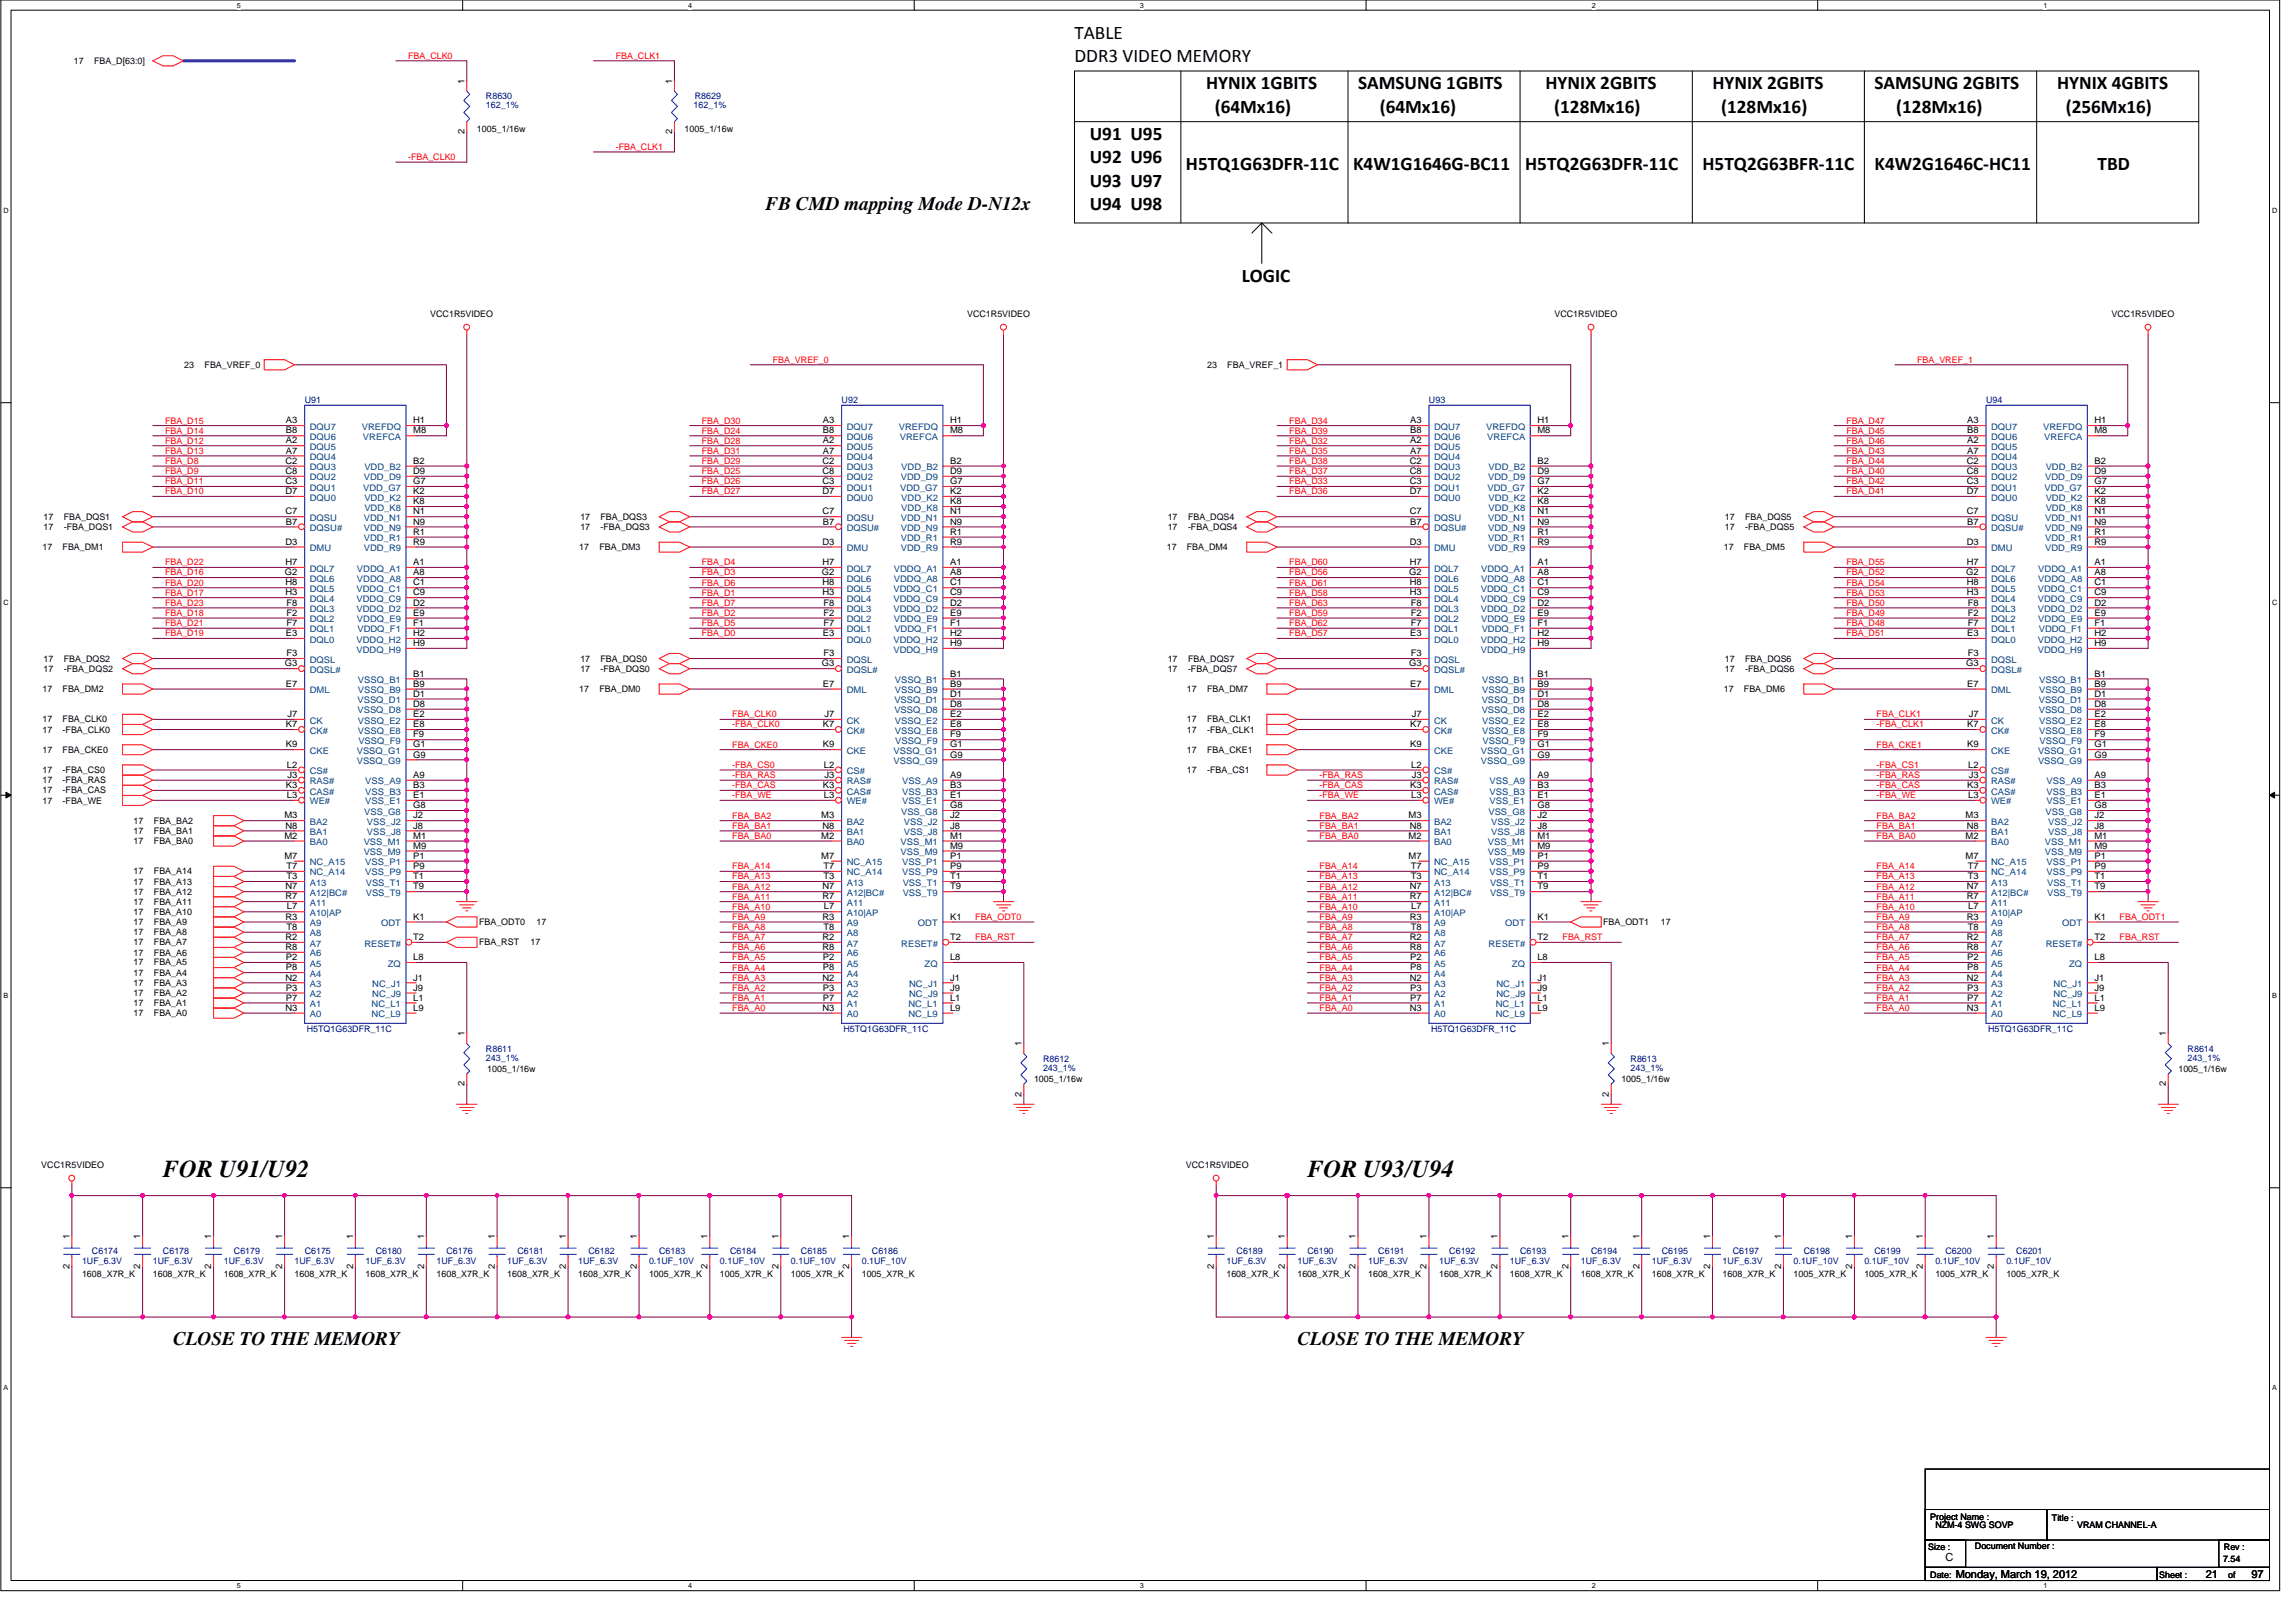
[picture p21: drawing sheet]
<svg xmlns="http://www.w3.org/2000/svg" width="420mm" height="297mm" viewBox="0 0 420 297" stroke-linecap="round" stroke-linejoin="round" font-family="sans-serif">
<defs><g id="words">
<g font-size="4.4">
<text x="29.8" y="215.3">FOR U91/U92</text>
<text x="239.3" y="215.3">FOR U93/U94</text>
</g>
<g font-size="3.5">
<text x="196.7" y="7.1">TABLE</text>
<text x="196.7" y="11.3">DDR3 VIDEO MEMORY</text>
<text x="220.8" y="16.3">HYNIX 1GBITS</text>
<text x="248.6" y="16.3">SAMSUNG 1GBITS</text>
<text x="283" y="16.3">HYNIX 2GBITS</text>
<text x="313.5" y="16.3">HYNIX 2GBITS</text>
<text x="343.2" y="16.3">SAMSUNG 2GBITS</text>
<text x="376.6" y="16.3">HYNIX 4GBITS</text>
<text x="222.4" y="20.6">(64Mx16)</text>
<text x="252.6" y="20.6">(64Mx16)</text>
<text x="284.5" y="20.6">(128Mx16)</text>
<text x="315.1" y="20.6">(128Mx16)</text>
<text x="347.2" y="20.6">(128Mx16)</text>
<text x="378.2" y="20.6">(256Mx16)</text>
<text x="199.5" y="29.9">U92 U96</text>
<text x="199.5" y="25.6">U91 U95</text>
<text x="199.5" y="34.2">U93 U97</text>
<text x="217.1" y="31.2">H5TQ1G63DFR‐11C</text>
<text x="247.7" y="31.2">K4W1G1646G‐BC11</text>
<text x="279.2" y="31.2">H5TQ2G63DFR‐11C</text>
<text x="311.7" y="31.2">H5TQ2G63BFR‐11C</text>
<text x="343.2" y="31.2">K4W2G1646C‐HC11</text>
<text x="384" y="31.2">TBD</text>
<text x="140.2" y="38.4">FB CMD mapping Mode D-N12x</text>
<text x="199.5" y="38.4">U94 U98</text>
<text x="227.3" y="51.6">LOGIC</text>
<text x="31.7" y="246.1">CLOSE TO THE MEMORY</text>
<text x="237.5" y="246.1">CLOSE TO THE MEMORY</text>
</g>
<g font-size="2">
<text x="356.2" y="285.6">C</text>
<text x="358" y="288.8">Monday, March 19, 2012</text>
<text x="403.8" y="288.8">21</text>
<text x="412.2" y="288.8">97</text>
</g>
<g font-size="1.7">
<text x="13.5" y="11.7">17</text>
<text x="17.2" y="11.7">FBA_D[63:0]</text>
<text x="85" y="15.4" transform="rotate(-90 85 15.4)">1</text>
<text x="123.1" y="15.4" transform="rotate(-90 123.1 15.4)">1</text>
<text x="85" y="24.6" transform="rotate(-90 85 24.6)">2</text>
<text x="87.3" y="24.1">1005_1/16w</text>
<text x="123.1" y="24.6" transform="rotate(-90 123.1 24.6)">2</text>
<text x="125.3" y="24.1">1005_1/16w</text>
<text x="78.8" y="58">VCC1R5VIDEO</text>
<text x="177.1" y="58">VCC1R5VIDEO</text>
<text x="284.6" y="58">VCC1R5VIDEO</text>
<text x="386.6" y="58">VCC1R5VIDEO</text>
<text x="33.7" y="67.3">23</text>
<text x="37.5" y="67.3">FBA_VREF_0</text>
<text x="221" y="67.3">23</text>
<text x="224.7" y="67.3">FBA_VREF_1</text>
<text x="52.4" y="77.5">A3</text>
<text x="75.6" y="77.5">H1</text>
<text x="150.7" y="77.5">A3</text>
<text x="173.9" y="77.5">H1</text>
<text x="258.2" y="77.5">A3</text>
<text x="281.5" y="77.5">H1</text>
<text x="360.2" y="77.5">A3</text>
<text x="383.4" y="77.5">H1</text>
<text x="52.4" y="83">A7</text>
<text x="52.4" y="81.2">A2</text>
<text x="52.4" y="79.3">B8</text>
<text x="75.6" y="79.3">M8</text>
<text x="150.7" y="83">A7</text>
<text x="150.7" y="81.2">A2</text>
<text x="150.7" y="79.3">B8</text>
<text x="173.9" y="79.3">M8</text>
<text x="258.2" y="83">A7</text>
<text x="258.2" y="81.2">A2</text>
<text x="258.2" y="79.3">B8</text>
<text x="281.5" y="79.3">M8</text>
<text x="360.2" y="83">A7</text>
<text x="360.2" y="81.2">A2</text>
<text x="360.2" y="79.3">B8</text>
<text x="383.4" y="79.3">M8</text>
<text x="52.3" y="88.6">C3</text>
<text x="52.3" y="86.7">C8</text>
<text x="52.3" y="84.9">C2</text>
<text x="75.6" y="86.7">D9</text>
<text x="75.6" y="84.9">B2</text>
<text x="75.6" y="88.6">G7</text>
<text x="150.6" y="88.6">C3</text>
<text x="150.6" y="86.7">C8</text>
<text x="150.6" y="84.9">C2</text>
<text x="173.9" y="86.7">D9</text>
<text x="173.9" y="84.9">B2</text>
<text x="173.9" y="88.6">G7</text>
<text x="258.1" y="88.6">C3</text>
<text x="258.1" y="86.7">C8</text>
<text x="258.1" y="84.9">C2</text>
<text x="281.5" y="86.7">D9</text>
<text x="281.5" y="88.6">G7</text>
<text x="281.5" y="84.9">B2</text>
<text x="360.1" y="88.6">C3</text>
<text x="360.1" y="86.7">C8</text>
<text x="360.1" y="84.9">C2</text>
<text x="383.4" y="86.7">D9</text>
<text x="383.4" y="84.9">B2</text>
<text x="383.4" y="88.6">G7</text>
<text x="7.9" y="95.1">17</text>
<text x="11.7" y="95.1">FBA_DQS1</text>
<text x="52.3" y="94.1">C7</text>
<text x="52.3" y="90.4">D7</text>
<text x="75.6" y="94.1">N1</text>
<text x="75.6" y="92.3">K8</text>
<text x="75.6" y="90.4">K2</text>
<text x="106.2" y="95.1">17</text>
<text x="109.9" y="95.1">FBA_DQS3</text>
<text x="150.6" y="94.1">C7</text>
<text x="150.6" y="90.4">D7</text>
<text x="173.9" y="94.1">N1</text>
<text x="173.9" y="92.3">K8</text>
<text x="173.9" y="90.4">K2</text>
<text x="213.8" y="95.1">17</text>
<text x="217.5" y="95.1">FBA_DQS4</text>
<text x="258.1" y="94.1">C7</text>
<text x="258.1" y="90.4">D7</text>
<text x="281.5" y="94.1">N1</text>
<text x="281.5" y="92.3">K8</text>
<text x="281.5" y="90.4">K2</text>
<text x="315.8" y="95.1">17</text>
<text x="319.5" y="95.1">FBA_DQS5</text>
<text x="360.1" y="94.1">C7</text>
<text x="360.1" y="90.4">D7</text>
<text x="383.4" y="94.1">N1</text>
<text x="383.4" y="92.3">K8</text>
<text x="383.4" y="90.4">K2</text>
<text x="7.8" y="100.7">17</text>
<text x="7.9" y="97">17</text>
<text x="11.5" y="100.7">FBA_DM1</text>
<text x="11.7" y="97">-FBA_DQS1</text>
<text x="52.3" y="99.7">D3</text>
<text x="52.4" y="96">B7</text>
<text x="75.6" y="99.7">R9</text>
<text x="75.6" y="97.9">R1</text>
<text x="75.6" y="96">N9</text>
<text x="106" y="100.7">17</text>
<text x="106.2" y="97">17</text>
<text x="109.8" y="100.7">FBA_DM3</text>
<text x="109.9" y="97">-FBA_DQS3</text>
<text x="150.6" y="99.7">D3</text>
<text x="150.7" y="96">B7</text>
<text x="173.9" y="99.7">R9</text>
<text x="173.9" y="97.9">R1</text>
<text x="173.9" y="96">N9</text>
<text x="213.6" y="100.7">17</text>
<text x="213.8" y="97">17</text>
<text x="217.3" y="100.7">FBA_DM4</text>
<text x="217.5" y="97">-FBA_DQS4</text>
<text x="258.1" y="99.7">D3</text>
<text x="258.2" y="96">B7</text>
<text x="281.5" y="99.7">R9</text>
<text x="281.5" y="97.9">R1</text>
<text x="281.5" y="96">N9</text>
<text x="315.6" y="100.7">17</text>
<text x="315.8" y="97">17</text>
<text x="319.3" y="100.7">FBA_DM5</text>
<text x="319.5" y="97">-FBA_DQS5</text>
<text x="360.1" y="99.7">D3</text>
<text x="360.2" y="96">B7</text>
<text x="383.4" y="99.7">R9</text>
<text x="383.4" y="97.9">R1</text>
<text x="383.4" y="96">N9</text>
<text x="52.1" y="105.3">G2</text>
<text x="52.3" y="107.1">H8</text>
<text x="52.3" y="103.4">H7</text>
<text x="75.6" y="107.1">C1</text>
<text x="75.6" y="105.3">A8</text>
<text x="75.6" y="103.4">A1</text>
<text x="150.4" y="105.3">G2</text>
<text x="150.6" y="107.1">H8</text>
<text x="150.6" y="103.4">H7</text>
<text x="173.9" y="105.3">A8</text>
<text x="173.9" y="103.4">A1</text>
<text x="173.9" y="107.1">C1</text>
<text x="258" y="105.3">G2</text>
<text x="258.1" y="107.1">H8</text>
<text x="258.1" y="103.4">H7</text>
<text x="281.5" y="107.1">C1</text>
<text x="281.5" y="105.3">A8</text>
<text x="281.5" y="103.4">A1</text>
<text x="359.9" y="105.3">G2</text>
<text x="360.1" y="107.1">H8</text>
<text x="360.1" y="103.4">H7</text>
<text x="383.4" y="107.1">C1</text>
<text x="383.4" y="105.3">A8</text>
<text x="383.4" y="103.4">A1</text>
<text x="52.3" y="109">H3</text>
<text x="52.4" y="112.7">F2</text>
<text x="52.4" y="110.8">F8</text>
<text x="75.6" y="112.7">E9</text>
<text x="75.6" y="110.8">D2</text>
<text x="75.6" y="109">C9</text>
<text x="150.6" y="109">H3</text>
<text x="150.7" y="112.7">F2</text>
<text x="150.7" y="110.8">F8</text>
<text x="173.9" y="112.7">E9</text>
<text x="173.9" y="110.8">D2</text>
<text x="173.9" y="109">C9</text>
<text x="258.1" y="109">H3</text>
<text x="258.3" y="112.7">F2</text>
<text x="258.3" y="110.8">F8</text>
<text x="281.5" y="112.7">E9</text>
<text x="281.5" y="110.8">D2</text>
<text x="281.5" y="109">C9</text>
<text x="360.1" y="109">H3</text>
<text x="360.2" y="112.7">F2</text>
<text x="360.2" y="110.8">F8</text>
<text x="383.4" y="110.8">D2</text>
<text x="383.4" y="109">C9</text>
<text x="383.4" y="112.7">E9</text>
<text x="52.4" y="116.4">E3</text>
<text x="52.4" y="114.6">F7</text>
<text x="75.6" y="118.2">H9</text>
<text x="75.6" y="116.4">H2</text>
<text x="75.6" y="114.6">F1</text>
<text x="150.7" y="116.4">E3</text>
<text x="150.7" y="114.6">F7</text>
<text x="173.9" y="118.2">H9</text>
<text x="173.9" y="116.4">H2</text>
<text x="173.9" y="114.6">F1</text>
<text x="258.2" y="116.4">E3</text>
<text x="258.3" y="114.6">F7</text>
<text x="281.5" y="118.2">H9</text>
<text x="281.5" y="116.4">H2</text>
<text x="281.5" y="114.6">F1</text>
<text x="360.2" y="116.4">E3</text>
<text x="360.2" y="114.6">F7</text>
<text x="383.4" y="118.2">H9</text>
<text x="383.4" y="116.4">H2</text>
<text x="383.4" y="114.6">F1</text>
<text x="7.9" y="122.9">17</text>
<text x="7.9" y="121.1">17</text>
<text x="11.7" y="122.9">-FBA_DQS2</text>
<text x="11.7" y="121.1">FBA_DQS2</text>
<text x="52.1" y="122">G3</text>
<text x="52.4" y="125.7">E7</text>
<text x="52.4" y="120.1">F3</text>
<text x="75.6" y="125.7">B9</text>
<text x="75.6" y="123.8">B1</text>
<text x="106.2" y="122.9">17</text>
<text x="106.2" y="121.1">17</text>
<text x="109.9" y="122.9">-FBA_DQS0</text>
<text x="109.9" y="121.1">FBA_DQS0</text>
<text x="150.4" y="122">G3</text>
<text x="150.7" y="125.7">E7</text>
<text x="150.7" y="120.1">F3</text>
<text x="173.9" y="125.7">B9</text>
<text x="173.9" y="123.8">B1</text>
<text x="213.8" y="122.9">17</text>
<text x="213.8" y="121.1">17</text>
<text x="217.5" y="122.9">-FBA_DQS7</text>
<text x="217.5" y="121.1">FBA_DQS7</text>
<text x="258" y="122">G3</text>
<text x="258.2" y="125.7">E7</text>
<text x="258.3" y="120.1">F3</text>
<text x="281.5" y="125.7">B9</text>
<text x="281.5" y="123.8">B1</text>
<text x="315.8" y="122.9">17</text>
<text x="315.8" y="121.1">17</text>
<text x="319.5" y="122.9">-FBA_DQS6</text>
<text x="319.5" y="121.1">FBA_DQS6</text>
<text x="359.9" y="122">G3</text>
<text x="360.2" y="125.7">E7</text>
<text x="360.2" y="120.1">F3</text>
<text x="383.4" y="125.7">B9</text>
<text x="383.4" y="123.8">B1</text>
<text x="7.8" y="126.7">17</text>
<text x="11.5" y="126.7">FBA_DM2</text>
<text x="52.7" y="131.2">J7</text>
<text x="75.6" y="131.2">E2</text>
<text x="75.6" y="129.4">D8</text>
<text x="75.6" y="127.5">D1</text>
<text x="106" y="126.7">17</text>
<text x="109.8" y="126.7">FBA_DM0</text>
<text x="150.9" y="131.2">J7</text>
<text x="173.9" y="129.4">D8</text>
<text x="173.9" y="127.5">D1</text>
<text x="173.9" y="131.2">E2</text>
<text x="217.3" y="126.7">17</text>
<text x="221" y="126.7">FBA_DM7</text>
<text x="258.5" y="131.2">J7</text>
<text x="281.5" y="131.2">E2</text>
<text x="281.5" y="129.4">D8</text>
<text x="281.5" y="127.5">D1</text>
<text x="315.6" y="126.7">17</text>
<text x="319.3" y="126.7">FBA_DM6</text>
<text x="360.5" y="131.2">J7</text>
<text x="383.4" y="131.2">E2</text>
<text x="383.4" y="129.4">D8</text>
<text x="383.4" y="127.5">D1</text>
<text x="7.8" y="132.2">17</text>
<text x="7.8" y="134.1">17</text>
<text x="7.8" y="137.8">17</text>
<text x="11.5" y="132.2">FBA_CLK0</text>
<text x="11.5" y="134.1">-FBA_CLK0</text>
<text x="11.5" y="137.8">FBA_CKE0</text>
<text x="52.4" y="136.8">K9</text>
<text x="52.4" y="133.1">K7</text>
<text x="75.6" y="133.1">E8</text>
<text x="75.6" y="135">F9</text>
<text x="75.6" y="136.8">G1</text>
<text x="150.7" y="136.8">K9</text>
<text x="150.7" y="133.1">K7</text>
<text x="173.9" y="135">F9</text>
<text x="173.9" y="133.1">E8</text>
<text x="173.9" y="136.8">G1</text>
<text x="217.3" y="132.2">17</text>
<text x="217.3" y="134.1">17</text>
<text x="217.3" y="137.8">17</text>
<text x="221" y="132.2">FBA_CLK1</text>
<text x="221" y="134.1">-FBA_CLK1</text>
<text x="221" y="137.8">FBA_CKE1</text>
<text x="258.2" y="136.8">K9</text>
<text x="258.2" y="133.1">K7</text>
<text x="281.5" y="133.1">E8</text>
<text x="281.5" y="135">F9</text>
<text x="281.5" y="136.8">G1</text>
<text x="360.2" y="136.8">K9</text>
<text x="360.2" y="133.1">K7</text>
<text x="383.4" y="136.8">G1</text>
<text x="383.4" y="135">F9</text>
<text x="383.4" y="133.1">E8</text>
<text x="7.8" y="143.3">17</text>
<text x="7.8" y="141.5">17</text>
<text x="11.5" y="143.3">-FBA_RAS</text>
<text x="11.5" y="141.5">-FBA_CS0</text>
<text x="52.5" y="140.5">L2</text>
<text x="52.7" y="142.4">J3</text>
<text x="75.6" y="142.4">A9</text>
<text x="75.6" y="138.6">G9</text>
<text x="150.8" y="140.5">L2</text>
<text x="150.9" y="142.4">J3</text>
<text x="173.9" y="142.4">A9</text>
<text x="173.9" y="138.6">G9</text>
<text x="217.3" y="141.5">17</text>
<text x="221" y="141.5">-FBA_CS1</text>
<text x="258.3" y="140.5">L2</text>
<text x="258.5" y="142.4">J3</text>
<text x="281.5" y="142.4">A9</text>
<text x="281.5" y="138.6">G9</text>
<text x="360.3" y="140.5">L2</text>
<text x="360.5" y="142.4">J3</text>
<text x="383.4" y="138.6">G9</text>
<text x="383.4" y="142.4">A9</text>
<text x="7.8" y="147.1">17</text>
<text x="7.8" y="145.2">17</text>
<text x="11.5" y="147.1">-FBA_WE</text>
<text x="11.5" y="145.2">-FBA_CAS</text>
<text x="52.1" y="149.8">M3</text>
<text x="52.4" y="144.2">K3</text>
<text x="52.5" y="146">L3</text>
<text x="75.6" y="146">E1</text>
<text x="75.6" y="144.2">B3</text>
<text x="75.6" y="147.9">G8</text>
<text x="75.6" y="149.8">J2</text>
<text x="150.4" y="149.8">M3</text>
<text x="150.7" y="144.2">K3</text>
<text x="150.8" y="146">L3</text>
<text x="173.9" y="146">E1</text>
<text x="173.9" y="144.2">B3</text>
<text x="173.9" y="147.9">G8</text>
<text x="173.9" y="149.8">J2</text>
<text x="257.9" y="149.8">M3</text>
<text x="258.2" y="144.2">K3</text>
<text x="258.3" y="146">L3</text>
<text x="281.5" y="147.9">G8</text>
<text x="281.5" y="146">E1</text>
<text x="281.5" y="144.2">B3</text>
<text x="281.5" y="149.8">J2</text>
<text x="359.9" y="149.8">M3</text>
<text x="360.2" y="144.2">K3</text>
<text x="360.3" y="146">L3</text>
<text x="383.4" y="149.8">J2</text>
<text x="383.4" y="147.9">G8</text>
<text x="383.4" y="146">E1</text>
<text x="383.4" y="144.2">B3</text>
<text x="24.5" y="154.5">17</text>
<text x="24.5" y="152.6">17</text>
<text x="24.5" y="150.7">17</text>
<text x="28.2" y="154.5">FBA_BA0</text>
<text x="28.2" y="152.6">FBA_BA1</text>
<text x="28.2" y="150.7">FBA_BA2</text>
<text x="52.1" y="153.5">M2</text>
<text x="52.3" y="151.6">N8</text>
<text x="75.6" y="155.3">M9</text>
<text x="75.6" y="153.5">M1</text>
<text x="75.6" y="151.6">J8</text>
<text x="150.4" y="153.5">M2</text>
<text x="150.6" y="151.6">N8</text>
<text x="173.9" y="155.3">M9</text>
<text x="173.9" y="153.5">M1</text>
<text x="173.9" y="151.6">J8</text>
<text x="257.9" y="153.5">M2</text>
<text x="258.1" y="151.6">N8</text>
<text x="281.5" y="155.3">M9</text>
<text x="281.5" y="153.5">M1</text>
<text x="281.5" y="151.6">J8</text>
<text x="359.9" y="153.5">M2</text>
<text x="360.1" y="151.6">N8</text>
<text x="383.4" y="151.6">J8</text>
<text x="383.4" y="155.3">M9</text>
<text x="383.4" y="153.5">M1</text>
<text x="24.5" y="161.9">17</text>
<text x="24.5" y="160">17</text>
<text x="28.2" y="161.9">FBA_A13</text>
<text x="28.2" y="160">FBA_A14</text>
<text x="52.1" y="157.2">M7</text>
<text x="52.4" y="159">T7</text>
<text x="52.4" y="160.9">T3</text>
<text x="75.6" y="160.9">T1</text>
<text x="75.6" y="159">P9</text>
<text x="75.6" y="157.2">P1</text>
<text x="150.4" y="157.2">M7</text>
<text x="150.7" y="159">T7</text>
<text x="150.7" y="160.9">T3</text>
<text x="173.9" y="159">P9</text>
<text x="173.9" y="157.2">P1</text>
<text x="173.9" y="160.9">T1</text>
<text x="257.9" y="157.2">M7</text>
<text x="258.3" y="159">T7</text>
<text x="258.3" y="160.9">T3</text>
<text x="281.5" y="160.9">T1</text>
<text x="281.5" y="159">P9</text>
<text x="281.5" y="157.2">P1</text>
<text x="359.9" y="157.2">M7</text>
<text x="360.2" y="159">T7</text>
<text x="360.2" y="160.9">T3</text>
<text x="383.4" y="160.9">T1</text>
<text x="383.4" y="159">P9</text>
<text x="383.4" y="157.2">P1</text>
<text x="24.5" y="167.4">17</text>
<text x="24.5" y="165.6">17</text>
<text x="24.5" y="163.7">17</text>
<text x="28.2" y="167.4">FBA_A10</text>
<text x="28.2" y="165.6">FBA_A11</text>
<text x="28.2" y="163.7">FBA_A12</text>
<text x="52.3" y="164.6">R7</text>
<text x="52.3" y="162.8">N7</text>
<text x="52.5" y="166.5">L7</text>
<text x="75.6" y="162.8">T9</text>
<text x="150.6" y="164.6">R7</text>
<text x="150.6" y="162.8">N7</text>
<text x="150.8" y="166.5">L7</text>
<text x="173.9" y="162.8">T9</text>
<text x="258.1" y="164.6">R7</text>
<text x="258.1" y="162.8">N7</text>
<text x="258.3" y="166.5">L7</text>
<text x="281.5" y="162.8">T9</text>
<text x="360.1" y="164.6">R7</text>
<text x="360.1" y="162.8">N7</text>
<text x="360.3" y="166.5">L7</text>
<text x="383.4" y="162.8">T9</text>
<text x="24.5" y="173">17</text>
<text x="24.5" y="171.2">17</text>
<text x="24.5" y="169.3">17</text>
<text x="28.2" y="173">FBA_A7</text>
<text x="28.2" y="171.2">FBA_A8</text>
<text x="28.2" y="169.3">FBA_A9</text>
<text x="52.3" y="173.9">R8</text>
<text x="52.3" y="172">R2</text>
<text x="52.3" y="168.3">R3</text>
<text x="52.4" y="170.2">T8</text>
<text x="75.6" y="172">T2</text>
<text x="75.6" y="168.3">K1</text>
<text x="87.7" y="169.3">FBA_ODT0</text>
<text x="87.7" y="173">FBA_RST</text>
<text x="97.1" y="173">17</text>
<text x="98.2" y="169.3">17</text>
<text x="150.6" y="173.9">R8</text>
<text x="150.6" y="172">R2</text>
<text x="150.6" y="168.3">R3</text>
<text x="150.7" y="170.2">T8</text>
<text x="173.9" y="172">T2</text>
<text x="173.9" y="168.3">K1</text>
<text x="258.1" y="173.9">R8</text>
<text x="258.1" y="172">R2</text>
<text x="258.1" y="168.3">R3</text>
<text x="258.3" y="170.2">T8</text>
<text x="281.5" y="172">T2</text>
<text x="281.5" y="168.3">K1</text>
<text x="293.5" y="169.3">FBA_ODT1</text>
<text x="304.1" y="169.3">17</text>
<text x="360.1" y="173.9">R8</text>
<text x="360.1" y="172">R2</text>
<text x="360.1" y="168.3">R3</text>
<text x="360.2" y="170.2">T8</text>
<text x="383.4" y="172">T2</text>
<text x="383.4" y="168.3">K1</text>
<text x="24.5" y="178.6">17</text>
<text x="24.5" y="176.7">17</text>
<text x="24.5" y="174.9">17</text>
<text x="28.2" y="178.6">FBA_A4</text>
<text x="28.2" y="176.7">FBA_A5</text>
<text x="28.2" y="174.9">FBA_A6</text>
<text x="52.3" y="179.5">N2</text>
<text x="52.4" y="177.6">P8</text>
<text x="52.4" y="175.7">P2</text>
<text x="75.6" y="179.5">J1</text>
<text x="75.6" y="175.7">L8</text>
<text x="150.6" y="179.5">N2</text>
<text x="150.7" y="177.6">P8</text>
<text x="150.7" y="175.7">P2</text>
<text x="173.9" y="179.5">J1</text>
<text x="173.9" y="175.7">L8</text>
<text x="258.1" y="179.5">N2</text>
<text x="258.2" y="177.6">P8</text>
<text x="258.2" y="175.7">P2</text>
<text x="281.5" y="175.7">L8</text>
<text x="281.5" y="179.5">J1</text>
<text x="360.1" y="179.5">N2</text>
<text x="360.2" y="177.6">P8</text>
<text x="360.2" y="175.7">P2</text>
<text x="383.4" y="179.5">J1</text>
<text x="383.4" y="175.7">L8</text>
<text x="24.5" y="186">17</text>
<text x="24.5" y="184.1">17</text>
<text x="24.5" y="182.3">17</text>
<text x="24.5" y="180.4">17</text>
<text x="28.2" y="186">FBA_A0</text>
<text x="28.2" y="184.1">FBA_A1</text>
<text x="28.2" y="182.3">FBA_A2</text>
<text x="28.2" y="180.4">FBA_A3</text>
<text x="52.3" y="185">N3</text>
<text x="52.4" y="183.1">P7</text>
<text x="52.4" y="181.3">P3</text>
<text x="75.6" y="185">L9</text>
<text x="75.6" y="183.1">L1</text>
<text x="75.6" y="181.3">J9</text>
<text x="150.6" y="185">N3</text>
<text x="150.7" y="183.1">P7</text>
<text x="150.7" y="181.3">P3</text>
<text x="173.9" y="185">L9</text>
<text x="173.9" y="183.1">L1</text>
<text x="173.9" y="181.3">J9</text>
<text x="258.1" y="185">N3</text>
<text x="258.2" y="183.1">P7</text>
<text x="258.2" y="181.3">P3</text>
<text x="281.5" y="185">L9</text>
<text x="281.5" y="183.1">L1</text>
<text x="281.5" y="181.3">J9</text>
<text x="360.1" y="185">N3</text>
<text x="360.2" y="183.1">P7</text>
<text x="360.2" y="181.3">P3</text>
<text x="383.4" y="185">L9</text>
<text x="383.4" y="183.1">L1</text>
<text x="383.4" y="181.3">J9</text>
<text x="85" y="189.7" transform="rotate(-90 85 189.7)">1</text>
<text x="187" y="191.5" transform="rotate(-90 187 191.5)">1</text>
<text x="294.5" y="191.5" transform="rotate(-90 294.5 191.5)">1</text>
<text x="396.5" y="189.7" transform="rotate(-90 396.5 189.7)">1</text>
<text x="89.2" y="196.2">1005_1/16w</text>
<text x="398.8" y="196.2">1005_1/16w</text>
<text x="85" y="198.8" transform="rotate(-90 85 198.8)">2</text>
<text x="187" y="200.7" transform="rotate(-90 187 200.7)">2</text>
<text x="189.3" y="198">1005_1/16w</text>
<text x="294.5" y="200.7" transform="rotate(-90 294.5 200.7)">2</text>
<text x="296.8" y="198">1005_1/16w</text>
<text x="396.5" y="198.8" transform="rotate(-90 396.5 198.8)">2</text>
<text x="7.6" y="213.8">VCC1R5VIDEO</text>
<text x="217.1" y="213.8">VCC1R5VIDEO</text>
<text x="12.7" y="226.8" transform="rotate(-90 12.7 226.8)">1</text>
<text x="25.7" y="226.8" transform="rotate(-90 25.7 226.8)">1</text>
<text x="38.7" y="226.8" transform="rotate(-90 38.7 226.8)">1</text>
<text x="51.7" y="226.8" transform="rotate(-90 51.7 226.8)">1</text>
<text x="64.6" y="226.8" transform="rotate(-90 64.6 226.8)">1</text>
<text x="77.6" y="226.8" transform="rotate(-90 77.6 226.8)">1</text>
<text x="90.6" y="226.8" transform="rotate(-90 90.6 226.8)">1</text>
<text x="103.6" y="226.8" transform="rotate(-90 103.6 226.8)">1</text>
<text x="116.6" y="226.8" transform="rotate(-90 116.6 226.8)">1</text>
<text x="129.5" y="226.8" transform="rotate(-90 129.5 226.8)">1</text>
<text x="142.5" y="226.8" transform="rotate(-90 142.5 226.8)">1</text>
<text x="155.5" y="226.8" transform="rotate(-90 155.5 226.8)">1</text>
<text x="222.2" y="226.8" transform="rotate(-90 222.2 226.8)">1</text>
<text x="235.2" y="226.8" transform="rotate(-90 235.2 226.8)">1</text>
<text x="248.2" y="226.8" transform="rotate(-90 248.2 226.8)">1</text>
<text x="261.2" y="226.8" transform="rotate(-90 261.2 226.8)">1</text>
<text x="274.2" y="226.8" transform="rotate(-90 274.2 226.8)">1</text>
<text x="287.1" y="226.8" transform="rotate(-90 287.1 226.8)">1</text>
<text x="300.1" y="226.8" transform="rotate(-90 300.1 226.8)">1</text>
<text x="313.1" y="226.8" transform="rotate(-90 313.1 226.8)">1</text>
<text x="326.1" y="226.8" transform="rotate(-90 326.1 226.8)">1</text>
<text x="339.1" y="226.8" transform="rotate(-90 339.1 226.8)">1</text>
<text x="352" y="226.8" transform="rotate(-90 352 226.8)">1</text>
<text x="365" y="226.8" transform="rotate(-90 365 226.8)">1</text>
<text x="12.7" y="232.2" transform="rotate(-90 12.7 232.2)">2</text>
<text x="15" y="233.6">1608_X7R_K</text>
<text x="25.7" y="232.2" transform="rotate(-90 25.7 232.2)">2</text>
<text x="28" y="233.6">1608_X7R_K</text>
<text x="38.7" y="232.2" transform="rotate(-90 38.7 232.2)">2</text>
<text x="41" y="233.6">1608_X7R_K</text>
<text x="51.7" y="232.2" transform="rotate(-90 51.7 232.2)">2</text>
<text x="53.9" y="233.6">1608_X7R_K</text>
<text x="64.6" y="232.2" transform="rotate(-90 64.6 232.2)">2</text>
<text x="66.9" y="233.6">1608_X7R_K</text>
<text x="77.6" y="232.2" transform="rotate(-90 77.6 232.2)">2</text>
<text x="79.9" y="233.6">1608_X7R_K</text>
<text x="90.6" y="232.2" transform="rotate(-90 90.6 232.2)">2</text>
<text x="92.9" y="233.6">1608_X7R_K</text>
<text x="103.6" y="232.2" transform="rotate(-90 103.6 232.2)">2</text>
<text x="105.9" y="233.6">1608_X7R_K</text>
<text x="116.6" y="232.2" transform="rotate(-90 116.6 232.2)">2</text>
<text x="118.8" y="233.6">1005_X7R_K</text>
<text x="129.5" y="232.2" transform="rotate(-90 129.5 232.2)">2</text>
<text x="131.8" y="233.6">1005_X7R_K</text>
<text x="142.5" y="232.2" transform="rotate(-90 142.5 232.2)">2</text>
<text x="144.8" y="233.6">1005_X7R_K</text>
<text x="155.5" y="232.2" transform="rotate(-90 155.5 232.2)">2</text>
<text x="157.8" y="233.6">1005_X7R_K</text>
<text x="222.2" y="232.2" transform="rotate(-90 222.2 232.2)">2</text>
<text x="224.5" y="233.6">1608_X7R_K</text>
<text x="235.2" y="232.2" transform="rotate(-90 235.2 232.2)">2</text>
<text x="237.5" y="233.6">1608_X7R_K</text>
<text x="248.2" y="232.2" transform="rotate(-90 248.2 232.2)">2</text>
<text x="250.5" y="233.6">1608_X7R_K</text>
<text x="261.2" y="232.2" transform="rotate(-90 261.2 232.2)">2</text>
<text x="263.5" y="233.6">1608_X7R_K</text>
<text x="274.2" y="232.2" transform="rotate(-90 274.2 232.2)">2</text>
<text x="276.4" y="233.6">1608_X7R_K</text>
<text x="287.1" y="232.2" transform="rotate(-90 287.1 232.2)">2</text>
<text x="289.4" y="233.6">1608_X7R_K</text>
<text x="300.1" y="232.2" transform="rotate(-90 300.1 232.2)">2</text>
<text x="302.4" y="233.6">1608_X7R_K</text>
<text x="313.1" y="232.2" transform="rotate(-90 313.1 232.2)">2</text>
<text x="315.4" y="233.6">1608_X7R_K</text>
<text x="326.1" y="232.2" transform="rotate(-90 326.1 232.2)">2</text>
<text x="328.4" y="233.6">1005_X7R_K</text>
<text x="339.1" y="232.2" transform="rotate(-90 339.1 232.2)">2</text>
<text x="341.3" y="233.6">1005_X7R_K</text>
<text x="352" y="232.2" transform="rotate(-90 352 232.2)">2</text>
<text x="354.3" y="233.6">1005_X7R_K</text>
<text x="365" y="232.2" transform="rotate(-90 365 232.2)">2</text>
<text x="367.3" y="233.6">1005_X7R_K</text>
<text x="353.4" y="278.1">Project Name :</text>
<text x="354.3" y="279.6">NZM-4 SWG SOVP</text>
<text x="375.7" y="278.3">Title :</text>
<text x="380.3" y="279.6">VRAM CHANNEL-A</text>
<text x="353" y="283.7">Size :</text>
<text x="361.6" y="283.5">Document Number :</text>
<text x="407" y="285.9">7.54</text>
<text x="407.1" y="283.7">Rev :</text>
<text x="353.4" y="288.7">Date:</text>
<text x="395.3" y="288.7">Sheet :</text>
<text x="407.9" y="288.7">of</text>
</g>
<g font-size="1.7" fill="#f00">
<text x="74.7" y="10.8">FBA_CLK0</text>
<text x="112.7" y="10.8">FBA_CLK1</text>
<text x="74.7" y="29.3">-FBA_CLK0</text>
<text x="112.7" y="27.4">-FBA_CLK1</text>
<text x="141.5" y="66.4">FBA_VREF_0</text>
<text x="351" y="66.4">FBA_VREF_1</text>
<text x="30.2" y="77.5">FBA_D15</text>
<text x="128.5" y="77.5">FBA_D30</text>
<text x="236" y="77.5">FBA_D34</text>
<text x="338" y="77.5">FBA_D47</text>
<text x="30.2" y="79.4">FBA_D14</text>
<text x="30.2" y="81.2">FBA_D12</text>
<text x="30.2" y="83.1">FBA_D13</text>
<text x="128.5" y="81.2">FBA_D28</text>
<text x="128.5" y="83.1">FBA_D31</text>
<text x="128.5" y="79.4">FBA_D24</text>
<text x="236" y="81.2">FBA_D32</text>
<text x="236" y="83.1">FBA_D35</text>
<text x="236" y="79.4">FBA_D39</text>
<text x="338" y="81.2">FBA_D46</text>
<text x="338" y="83.1">FBA_D43</text>
<text x="338" y="79.4">FBA_D45</text>
<text x="30.2" y="84.9">FBA_D8</text>
<text x="30.2" y="86.8">FBA_D9</text>
<text x="30.2" y="88.6">FBA_D11</text>
<text x="128.5" y="84.9">FBA_D29</text>
<text x="128.5" y="86.8">FBA_D25</text>
<text x="128.5" y="88.6">FBA_D26</text>
<text x="236" y="84.9">FBA_D38</text>
<text x="236" y="86.8">FBA_D37</text>
<text x="236" y="88.6">FBA_D33</text>
<text x="338" y="84.9">FBA_D44</text>
<text x="338" y="86.8">FBA_D40</text>
<text x="338" y="88.6">FBA_D42</text>
<text x="30.2" y="90.5">FBA_D10</text>
<text x="128.5" y="90.5">FBA_D27</text>
<text x="236" y="90.5">FBA_D36</text>
<text x="338" y="90.5">FBA_D41</text>
<text x="30.2" y="103.5">FBA_D22</text>
<text x="30.2" y="105.3">FBA_D16</text>
<text x="30.2" y="107.2">FBA_D20</text>
<text x="128.5" y="103.5">FBA_D4</text>
<text x="128.5" y="105.3">FBA_D3</text>
<text x="128.5" y="107.2">FBA_D6</text>
<text x="236" y="103.5">FBA_D60</text>
<text x="236" y="105.3">FBA_D56</text>
<text x="236" y="107.2">FBA_D61</text>
<text x="338" y="103.5">FBA_D55</text>
<text x="338" y="105.3">FBA_D52</text>
<text x="338" y="107.2">FBA_D54</text>
<text x="30.2" y="109">FBA_D17</text>
<text x="30.2" y="110.9">FBA_D23</text>
<text x="30.2" y="112.7">FBA_D18</text>
<text x="128.5" y="109">FBA_D1</text>
<text x="128.5" y="110.9">FBA_D7</text>
<text x="128.5" y="112.7">FBA_D2</text>
<text x="236" y="109">FBA_D58</text>
<text x="236" y="110.9">FBA_D63</text>
<text x="236" y="112.7">FBA_D59</text>
<text x="338" y="109">FBA_D53</text>
<text x="338" y="110.9">FBA_D50</text>
<text x="338" y="112.7">FBA_D49</text>
<text x="30.2" y="114.6">FBA_D21</text>
<text x="30.2" y="116.5">FBA_D19</text>
<text x="128.5" y="114.6">FBA_D5</text>
<text x="128.5" y="116.5">FBA_D0</text>
<text x="236" y="114.6">FBA_D62</text>
<text x="236" y="116.5">FBA_D57</text>
<text x="338" y="114.6">FBA_D48</text>
<text x="338" y="116.5">FBA_D51</text>
<text x="134.1" y="131.3">FBA_CLK0</text>
<text x="343.6" y="131.3">FBA_CLK1</text>
<text x="134.1" y="136.8">FBA_CKE0</text>
<text x="134.1" y="133.1">-FBA_CLK0</text>
<text x="343.6" y="136.8">FBA_CKE1</text>
<text x="343.6" y="133.1">-FBA_CLK1</text>
<text x="134.1" y="140.5">-FBA_CS0</text>
<text x="134.1" y="142.4">-FBA_RAS</text>
<text x="241.6" y="142.4">-FBA_RAS</text>
<text x="343.6" y="140.5">-FBA_CS1</text>
<text x="343.6" y="142.4">-FBA_RAS</text>
<text x="134.1" y="149.8">FBA_BA2</text>
<text x="134.1" y="144.3">-FBA_CAS</text>
<text x="134.1" y="146.1">-FBA_WE</text>
<text x="241.6" y="149.8">FBA_BA2</text>
<text x="241.6" y="144.3">-FBA_CAS</text>
<text x="241.6" y="146.1">-FBA_WE</text>
<text x="343.6" y="149.8">FBA_BA2</text>
<text x="343.6" y="144.3">-FBA_CAS</text>
<text x="343.6" y="146.1">-FBA_WE</text>
<text x="134.1" y="151.7">FBA_BA1</text>
<text x="134.1" y="153.5">FBA_BA0</text>
<text x="241.6" y="151.7">FBA_BA1</text>
<text x="241.6" y="153.5">FBA_BA0</text>
<text x="343.6" y="151.7">FBA_BA1</text>
<text x="343.6" y="153.5">FBA_BA0</text>
<text x="134.1" y="159.1">FBA_A14</text>
<text x="134.1" y="161">FBA_A13</text>
<text x="241.6" y="159.1">FBA_A14</text>
<text x="241.6" y="161">FBA_A13</text>
<text x="343.6" y="159.1">FBA_A14</text>
<text x="343.6" y="161">FBA_A13</text>
<text x="134.1" y="162.8">FBA_A12</text>
<text x="134.1" y="164.6">FBA_A11</text>
<text x="134.1" y="166.5">FBA_A10</text>
<text x="241.6" y="162.8">FBA_A12</text>
<text x="241.6" y="164.6">FBA_A11</text>
<text x="241.6" y="166.5">FBA_A10</text>
<text x="343.6" y="162.8">FBA_A12</text>
<text x="343.6" y="164.6">FBA_A11</text>
<text x="343.6" y="166.5">FBA_A10</text>
<text x="134.1" y="168.4">FBA_A9</text>
<text x="134.1" y="170.2">FBA_A8</text>
<text x="134.1" y="172.1">FBA_A7</text>
<text x="134.1" y="173.9">FBA_A6</text>
<text x="178.6" y="168.4">FBA_ODT0</text>
<text x="178.6" y="172.1">FBA_RST</text>
<text x="241.6" y="168.4">FBA_A9</text>
<text x="241.6" y="170.2">FBA_A8</text>
<text x="241.6" y="172.1">FBA_A7</text>
<text x="241.6" y="173.9">FBA_A6</text>
<text x="286.1" y="172.1">FBA_RST</text>
<text x="343.6" y="168.4">FBA_A9</text>
<text x="343.6" y="170.2">FBA_A8</text>
<text x="343.6" y="172.1">FBA_A7</text>
<text x="343.6" y="173.9">FBA_A6</text>
<text x="388.1" y="168.4">FBA_ODT1</text>
<text x="388.1" y="172.1">FBA_RST</text>
<text x="134.1" y="175.8">FBA_A5</text>
<text x="134.1" y="177.6">FBA_A4</text>
<text x="134.1" y="179.5">FBA_A3</text>
<text x="241.6" y="175.8">FBA_A5</text>
<text x="241.6" y="177.6">FBA_A4</text>
<text x="241.6" y="179.5">FBA_A3</text>
<text x="343.6" y="175.8">FBA_A5</text>
<text x="343.6" y="177.6">FBA_A4</text>
<text x="343.6" y="179.5">FBA_A3</text>
<text x="134.1" y="181.4">FBA_A2</text>
<text x="134.1" y="183.2">FBA_A1</text>
<text x="134.1" y="185">FBA_A0</text>
<text x="241.6" y="181.4">FBA_A2</text>
<text x="241.6" y="183.2">FBA_A1</text>
<text x="241.6" y="185">FBA_A0</text>
<text x="343.6" y="181.4">FBA_A2</text>
<text x="343.6" y="183.2">FBA_A1</text>
<text x="343.6" y="185">FBA_A0</text>
</g>
<g font-size="1.7" fill="#000080">
<text x="89" y="18.2">R8630</text>
<text x="89" y="19.9">162_1%</text>
<text x="127" y="19.9">162_1%</text>
<text x="127.2" y="18.2">R8629</text>
<text x="55.8" y="73.8">U91</text>
<text x="154.1" y="73.8">U92</text>
<text x="261.6" y="73.8">U93</text>
<text x="363.6" y="73.8">U94</text>
<text x="56.2" y="188.9">H5TQ1G63DFR_11C</text>
<text x="154.4" y="188.9">H5TQ1G63DFR_11C</text>
<text x="262" y="188.9">H5TQ1G63DFR_11C</text>
<text x="364" y="188.9">H5TQ1G63DFR_11C</text>
<text x="89" y="192.5">R8611</text>
<text x="89" y="194.1">243_1%</text>
<text x="191" y="194.3">R8612</text>
<text x="191" y="196">243_1%</text>
<text x="298.5" y="194.3">R8613</text>
<text x="298.5" y="196">243_1%</text>
<text x="400.5" y="192.5">R8614</text>
<text x="400.5" y="194.1">243_1%</text>
<text x="15" y="231.4">1UF_6.3V</text>
<text x="16.8" y="229.6">C6174</text>
<text x="28" y="231.4">1UF_6.3V</text>
<text x="29.8" y="229.6">C6178</text>
<text x="41" y="231.4">1UF_6.3V</text>
<text x="42.8" y="229.6">C6179</text>
<text x="53.9" y="231.4">1UF_6.3V</text>
<text x="55.8" y="229.6">C6175</text>
<text x="66.9" y="231.4">1UF_6.3V</text>
<text x="68.8" y="229.6">C6180</text>
<text x="79.9" y="231.4">1UF_6.3V</text>
<text x="81.7" y="229.6">C6176</text>
<text x="92.9" y="231.4">1UF_6.3V</text>
<text x="94.7" y="229.6">C6181</text>
<text x="105.9" y="231.4">1UF_6.3V</text>
<text x="107.7" y="229.6">C6182</text>
<text x="118.8" y="231.4">0.1UF_10V</text>
<text x="120.7" y="229.6">C6183</text>
<text x="131.8" y="231.4">0.1UF_10V</text>
<text x="133.7" y="229.6">C6184</text>
<text x="144.8" y="231.4">0.1UF_10V</text>
<text x="146.6" y="229.6">C6185</text>
<text x="157.8" y="231.4">0.1UF_10V</text>
<text x="159.6" y="229.6">C6186</text>
<text x="224.5" y="231.4">1UF_6.3V</text>
<text x="226.4" y="229.6">C6189</text>
<text x="237.5" y="231.4">1UF_6.3V</text>
<text x="239.3" y="229.6">C6190</text>
<text x="250.5" y="231.4">1UF_6.3V</text>
<text x="252.3" y="229.6">C6191</text>
<text x="263.5" y="231.4">1UF_6.3V</text>
<text x="265.3" y="229.6">C6192</text>
<text x="276.4" y="231.4">1UF_6.3V</text>
<text x="278.3" y="229.6">C6193</text>
<text x="289.4" y="231.4">1UF_6.3V</text>
<text x="291.3" y="229.6">C6194</text>
<text x="302.4" y="231.4">1UF_6.3V</text>
<text x="304.2" y="229.6">C6195</text>
<text x="315.4" y="231.4">1UF_6.3V</text>
<text x="317.2" y="229.6">C6197</text>
<text x="328.4" y="231.4">0.1UF_10V</text>
<text x="330.2" y="229.6">C6198</text>
<text x="341.3" y="231.4">0.1UF_10V</text>
<text x="343.2" y="229.6">C6199</text>
<text x="354.3" y="231.4">0.1UF_10V</text>
<text x="356.2" y="229.6">C6200</text>
<text x="367.3" y="231.4">0.1UF_10V</text>
<text x="369.1" y="229.6">C6201</text>
</g>
<g font-size="1.7" fill="#004080">
<text x="56.7" y="82.3">DQU5</text>
<text x="56.7" y="80.5">DQU6</text>
<text x="56.7" y="78.7">DQU7</text>
<text x="66.2" y="78.7">VREFDQ</text>
<text x="66.5" y="80.5">VREFCA</text>
<text x="155" y="82.3">DQU5</text>
<text x="155" y="80.5">DQU6</text>
<text x="155" y="78.7">DQU7</text>
<text x="164.5" y="78.7">VREFDQ</text>
<text x="164.8" y="80.5">VREFCA</text>
<text x="262.5" y="82.3">DQU5</text>
<text x="262.5" y="80.5">DQU6</text>
<text x="262.5" y="78.7">DQU7</text>
<text x="272.1" y="78.7">VREFDQ</text>
<text x="272.3" y="80.5">VREFCA</text>
<text x="364.5" y="82.3">DQU5</text>
<text x="364.5" y="80.5">DQU6</text>
<text x="364.5" y="78.7">DQU7</text>
<text x="374" y="78.7">VREFDQ</text>
<text x="374.3" y="80.5">VREFCA</text>
<text x="56.7" y="89.8">DQU1</text>
<text x="56.7" y="87.9">DQU2</text>
<text x="56.7" y="86.1">DQU3</text>
<text x="56.7" y="84.2">DQU4</text>
<text x="66.5" y="89.8">VDD_G7</text>
<text x="66.6" y="87.9">VDD_D9</text>
<text x="66.7" y="86.1">VDD_B2</text>
<text x="155" y="89.8">DQU1</text>
<text x="155" y="87.9">DQU2</text>
<text x="155" y="86.1">DQU3</text>
<text x="155" y="84.2">DQU4</text>
<text x="164.8" y="89.8">VDD_G7</text>
<text x="164.9" y="87.9">VDD_D9</text>
<text x="165" y="86.1">VDD_B2</text>
<text x="262.5" y="89.8">DQU1</text>
<text x="262.5" y="87.9">DQU2</text>
<text x="262.5" y="86.1">DQU3</text>
<text x="262.5" y="84.2">DQU4</text>
<text x="272.3" y="89.8">VDD_G7</text>
<text x="272.4" y="87.9">VDD_D9</text>
<text x="272.5" y="86.1">VDD_B2</text>
<text x="364.5" y="89.8">DQU1</text>
<text x="364.5" y="87.9">DQU2</text>
<text x="364.5" y="86.1">DQU3</text>
<text x="364.5" y="84.2">DQU4</text>
<text x="374.3" y="89.8">VDD_G7</text>
<text x="374.4" y="87.9">VDD_D9</text>
<text x="374.5" y="86.1">VDD_B2</text>
<text x="56.7" y="95.3">DQSU</text>
<text x="56.7" y="91.6">DQU0</text>
<text x="66.6" y="95.3">VDD_N1</text>
<text x="66.7" y="93.5">VDD_K8</text>
<text x="66.7" y="91.6">VDD_K2</text>
<text x="155" y="95.3">DQSU</text>
<text x="155" y="91.6">DQU0</text>
<text x="164.9" y="95.3">VDD_N1</text>
<text x="165" y="93.5">VDD_K8</text>
<text x="165" y="91.6">VDD_K2</text>
<text x="262.5" y="95.3">DQSU</text>
<text x="262.5" y="91.6">DQU0</text>
<text x="272.4" y="95.3">VDD_N1</text>
<text x="272.5" y="93.5">VDD_K8</text>
<text x="272.5" y="91.6">VDD_K2</text>
<text x="364.5" y="95.3">DQSU</text>
<text x="364.5" y="91.6">DQU0</text>
<text x="374.4" y="95.3">VDD_N1</text>
<text x="374.5" y="93.5">VDD_K8</text>
<text x="374.5" y="91.6">VDD_K2</text>
<text x="56.7" y="100.9">DMU</text>
<text x="56.7" y="97.2">DQSU#</text>
<text x="66.6" y="100.9">VDD_R9</text>
<text x="66.6" y="99.1">VDD_R1</text>
<text x="66.6" y="97.2">VDD_N9</text>
<text x="155" y="100.9">DMU</text>
<text x="155" y="97.2">DQSU#</text>
<text x="164.9" y="100.9">VDD_R9</text>
<text x="164.9" y="99.1">VDD_R1</text>
<text x="164.9" y="97.2">VDD_N9</text>
<text x="262.5" y="100.9">DMU</text>
<text x="262.5" y="97.2">DQSU#</text>
<text x="272.4" y="100.9">VDD_R9</text>
<text x="272.4" y="99.1">VDD_R1</text>
<text x="272.4" y="97.2">VDD_N9</text>
<text x="364.5" y="100.9">DMU</text>
<text x="364.5" y="97.2">DQSU#</text>
<text x="374.4" y="100.9">VDD_R9</text>
<text x="374.4" y="99.1">VDD_R1</text>
<text x="374.4" y="97.2">VDD_N9</text>
<text x="56.7" y="106.5">DQL6</text>
<text x="56.7" y="104.6">DQL7</text>
<text x="65.4" y="106.5">VDDQ_A8</text>
<text x="65.4" y="104.6">VDDQ_A1</text>
<text x="155" y="106.5">DQL6</text>
<text x="155" y="104.6">DQL7</text>
<text x="163.6" y="106.5">VDDQ_A8</text>
<text x="163.6" y="104.6">VDDQ_A1</text>
<text x="262.5" y="106.5">DQL6</text>
<text x="262.5" y="104.6">DQL7</text>
<text x="271.2" y="106.5">VDDQ_A8</text>
<text x="271.2" y="104.6">VDDQ_A1</text>
<text x="364.5" y="106.5">DQL6</text>
<text x="364.5" y="104.6">DQL7</text>
<text x="373.2" y="106.5">VDDQ_A8</text>
<text x="373.2" y="104.6">VDDQ_A1</text>
<text x="56.7" y="113.9">DQL2</text>
<text x="56.7" y="110.2">DQL4</text>
<text x="56.7" y="108.3">DQL5</text>
<text x="56.7" y="112">DQL3</text>
<text x="65.3" y="112">VDDQ_D2</text>
<text x="65.3" y="110.2">VDDQ_C9</text>
<text x="65.3" y="108.3">VDDQ_C1</text>
<text x="65.4" y="113.9">VDDQ_E9</text>
<text x="155" y="113.9">DQL2</text>
<text x="155" y="110.2">DQL4</text>
<text x="155" y="108.3">DQL5</text>
<text x="155" y="112">DQL3</text>
<text x="163.6" y="112">VDDQ_D2</text>
<text x="163.6" y="110.2">VDDQ_C9</text>
<text x="163.6" y="108.3">VDDQ_C1</text>
<text x="163.6" y="113.9">VDDQ_E9</text>
<text x="262.5" y="113.9">DQL2</text>
<text x="262.5" y="110.2">DQL4</text>
<text x="262.5" y="108.3">DQL5</text>
<text x="262.5" y="112">DQL3</text>
<text x="271.1" y="112">VDDQ_D2</text>
<text x="271.1" y="110.2">VDDQ_C9</text>
<text x="271.1" y="108.3">VDDQ_C1</text>
<text x="271.2" y="113.9">VDDQ_E9</text>
<text x="364.5" y="113.9">DQL2</text>
<text x="364.5" y="110.2">DQL4</text>
<text x="364.5" y="108.3">DQL5</text>
<text x="364.5" y="112">DQL3</text>
<text x="373.1" y="112">VDDQ_D2</text>
<text x="373.1" y="110.2">VDDQ_C9</text>
<text x="373.1" y="108.3">VDDQ_C1</text>
<text x="373.2" y="113.9">VDDQ_E9</text>
<text x="56.7" y="117.6">DQL0</text>
<text x="56.7" y="115.7">DQL1</text>
<text x="65.3" y="119.4">VDDQ_H9</text>
<text x="65.3" y="117.6">VDDQ_H2</text>
<text x="65.4" y="115.7">VDDQ_F1</text>
<text x="155" y="117.6">DQL0</text>
<text x="155" y="115.7">DQL1</text>
<text x="163.6" y="119.4">VDDQ_H9</text>
<text x="163.6" y="117.6">VDDQ_H2</text>
<text x="163.7" y="115.7">VDDQ_F1</text>
<text x="262.5" y="117.6">DQL0</text>
<text x="262.5" y="115.7">DQL1</text>
<text x="271.1" y="119.4">VDDQ_H9</text>
<text x="271.1" y="117.6">VDDQ_H2</text>
<text x="271.3" y="115.7">VDDQ_F1</text>
<text x="364.5" y="117.6">DQL0</text>
<text x="364.5" y="115.7">DQL1</text>
<text x="373.1" y="119.4">VDDQ_H9</text>
<text x="373.1" y="117.6">VDDQ_H2</text>
<text x="373.2" y="115.7">VDDQ_F1</text>
<text x="56.7" y="121.3">DQSL</text>
<text x="56.7" y="123.1">DQSL#</text>
<text x="65.5" y="125">VSSQ_B1</text>
<text x="155" y="121.3">DQSL</text>
<text x="155" y="123.1">DQSL#</text>
<text x="163.8" y="125">VSSQ_B1</text>
<text x="262.5" y="121.3">DQSL</text>
<text x="262.5" y="123.1">DQSL#</text>
<text x="271.3" y="125">VSSQ_B1</text>
<text x="364.5" y="121.3">DQSL</text>
<text x="364.5" y="123.1">DQSL#</text>
<text x="373.3" y="125">VSSQ_B1</text>
<text x="56.7" y="126.9">DML</text>
<text x="65.4" y="130.6">VSSQ_D8</text>
<text x="65.4" y="128.7">VSSQ_D1</text>
<text x="65.5" y="126.9">VSSQ_B9</text>
<text x="155" y="126.9">DML</text>
<text x="163.7" y="130.6">VSSQ_D8</text>
<text x="163.7" y="128.7">VSSQ_D1</text>
<text x="163.8" y="126.9">VSSQ_B9</text>
<text x="262.5" y="126.9">DML</text>
<text x="271.3" y="130.6">VSSQ_D8</text>
<text x="271.3" y="128.7">VSSQ_D1</text>
<text x="271.3" y="126.9">VSSQ_B9</text>
<text x="364.5" y="126.9">DML</text>
<text x="373.2" y="130.6">VSSQ_D8</text>
<text x="373.2" y="128.7">VSSQ_D1</text>
<text x="373.3" y="126.9">VSSQ_B9</text>
<text x="56.7" y="138">CKE</text>
<text x="56.7" y="132.4">CK</text>
<text x="56.7" y="134.3">CK#</text>
<text x="65.3" y="138">VSSQ_G1</text>
<text x="65.5" y="134.3">VSSQ_E8</text>
<text x="65.5" y="132.4">VSSQ_E2</text>
<text x="65.6" y="136.1">VSSQ_F9</text>
<text x="155" y="138">CKE</text>
<text x="155" y="132.4">CK</text>
<text x="155" y="134.3">CK#</text>
<text x="163.6" y="138">VSSQ_G1</text>
<text x="163.8" y="134.3">VSSQ_E8</text>
<text x="163.8" y="132.4">VSSQ_E2</text>
<text x="163.9" y="136.1">VSSQ_F9</text>
<text x="262.5" y="138">CKE</text>
<text x="262.5" y="132.4">CK</text>
<text x="262.5" y="134.3">CK#</text>
<text x="271.1" y="138">VSSQ_G1</text>
<text x="271.3" y="134.3">VSSQ_E8</text>
<text x="271.3" y="132.4">VSSQ_E2</text>
<text x="271.4" y="136.1">VSSQ_F9</text>
<text x="364.5" y="138">CKE</text>
<text x="364.5" y="132.4">CK</text>
<text x="364.5" y="134.3">CK#</text>
<text x="373.1" y="138">VSSQ_G1</text>
<text x="373.3" y="134.3">VSSQ_E8</text>
<text x="373.3" y="132.4">VSSQ_E2</text>
<text x="373.4" y="136.1">VSSQ_F9</text>
<text x="56.7" y="143.6">RAS#</text>
<text x="56.7" y="141.7">CS#</text>
<text x="65.3" y="139.8">VSSQ_G9</text>
<text x="66.9" y="143.6">VSS_A9</text>
<text x="155" y="143.6">RAS#</text>
<text x="155" y="141.7">CS#</text>
<text x="163.6" y="139.8">VSSQ_G9</text>
<text x="165.2" y="143.6">VSS_A9</text>
<text x="262.5" y="143.6">RAS#</text>
<text x="262.5" y="141.7">CS#</text>
<text x="271.1" y="139.8">VSSQ_G9</text>
<text x="272.7" y="143.6">VSS_A9</text>
<text x="364.5" y="143.6">RAS#</text>
<text x="364.5" y="141.7">CS#</text>
<text x="373.1" y="139.8">VSSQ_G9</text>
<text x="374.7" y="143.6">VSS_A9</text>
<text x="56.7" y="147.2">WE#</text>
<text x="56.7" y="145.4">CAS#</text>
<text x="66.7" y="149.1">VSS_G8</text>
<text x="66.9" y="147.2">VSS_E1</text>
<text x="66.9" y="145.4">VSS_B3</text>
<text x="155" y="147.2">WE#</text>
<text x="155" y="145.4">CAS#</text>
<text x="165" y="149.1">VSS_G8</text>
<text x="165.2" y="147.2">VSS_E1</text>
<text x="165.2" y="145.4">VSS_B3</text>
<text x="262.5" y="147.2">WE#</text>
<text x="262.5" y="145.4">CAS#</text>
<text x="272.5" y="149.1">VSS_G8</text>
<text x="272.7" y="147.2">VSS_E1</text>
<text x="272.7" y="145.4">VSS_B3</text>
<text x="364.5" y="147.2">WE#</text>
<text x="364.5" y="145.4">CAS#</text>
<text x="374.5" y="149.1">VSS_G8</text>
<text x="374.7" y="147.2">VSS_E1</text>
<text x="374.7" y="145.4">VSS_B3</text>
<text x="56.7" y="154.7">BA0</text>
<text x="56.7" y="152.8">BA1</text>
<text x="56.7" y="151">BA2</text>
<text x="66.6" y="154.7">VSS_M1</text>
<text x="67.2" y="152.8">VSS_J8</text>
<text x="67.2" y="151">VSS_J2</text>
<text x="155" y="154.7">BA0</text>
<text x="155" y="152.8">BA1</text>
<text x="155" y="151">BA2</text>
<text x="164.9" y="154.7">VSS_M1</text>
<text x="165.5" y="152.8">VSS_J8</text>
<text x="165.5" y="151">VSS_J2</text>
<text x="262.5" y="154.7">BA0</text>
<text x="262.5" y="152.8">BA1</text>
<text x="262.5" y="151">BA2</text>
<text x="272.4" y="154.7">VSS_M1</text>
<text x="273" y="152.8">VSS_J8</text>
<text x="273" y="151">VSS_J2</text>
<text x="364.5" y="154.7">BA0</text>
<text x="364.5" y="152.8">BA1</text>
<text x="364.5" y="151">BA2</text>
<text x="374.4" y="154.7">VSS_M1</text>
<text x="375" y="152.8">VSS_J8</text>
<text x="375" y="151">VSS_J2</text>
<text x="56.7" y="160.2">NC_A14</text>
<text x="56.7" y="158.4">NC_A15</text>
<text x="66.6" y="156.5">VSS_M9</text>
<text x="66.9" y="160.2">VSS_P9</text>
<text x="66.9" y="158.4">VSS_P1</text>
<text x="155" y="160.2">NC_A14</text>
<text x="155" y="158.4">NC_A15</text>
<text x="164.9" y="156.5">VSS_M9</text>
<text x="165.2" y="160.2">VSS_P9</text>
<text x="165.2" y="158.4">VSS_P1</text>
<text x="262.5" y="160.2">NC_A14</text>
<text x="262.5" y="158.4">NC_A15</text>
<text x="272.4" y="156.5">VSS_M9</text>
<text x="272.7" y="160.2">VSS_P9</text>
<text x="272.7" y="158.4">VSS_P1</text>
<text x="364.5" y="160.2">NC_A14</text>
<text x="364.5" y="158.4">NC_A15</text>
<text x="374.4" y="156.5">VSS_M9</text>
<text x="374.7" y="160.2">VSS_P9</text>
<text x="374.7" y="158.4">VSS_P1</text>
<text x="56.7" y="167.6">A10|AP</text>
<text x="56.7" y="165.8">A11</text>
<text x="56.7" y="164">A12|BC#</text>
<text x="56.7" y="162.1">A13</text>
<text x="67" y="164">VSS_T9</text>
<text x="67" y="162.1">VSS_T1</text>
<text x="155" y="167.6">A10|AP</text>
<text x="155" y="165.8">A11</text>
<text x="155" y="164">A12|BC#</text>
<text x="155" y="162.1">A13</text>
<text x="165.3" y="164">VSS_T9</text>
<text x="165.3" y="162.1">VSS_T1</text>
<text x="262.5" y="167.6">A10|AP</text>
<text x="262.5" y="165.8">A11</text>
<text x="262.5" y="164">A12|BC#</text>
<text x="262.5" y="162.1">A13</text>
<text x="272.8" y="164">VSS_T9</text>
<text x="272.8" y="162.1">VSS_T1</text>
<text x="364.5" y="167.6">A10|AP</text>
<text x="364.5" y="165.8">A11</text>
<text x="364.5" y="164">A12|BC#</text>
<text x="364.5" y="162.1">A13</text>
<text x="374.8" y="164">VSS_T9</text>
<text x="374.8" y="162.1">VSS_T1</text>
<text x="56.7" y="173.2">A7</text>
<text x="56.7" y="171.4">A8</text>
<text x="56.7" y="169.5">A9</text>
<text x="66.7" y="173.2">RESET#</text>
<text x="69.8" y="169.5">ODT</text>
<text x="155" y="173.2">A7</text>
<text x="155" y="171.4">A8</text>
<text x="155" y="169.5">A9</text>
<text x="165" y="173.2">RESET#</text>
<text x="168.1" y="169.5">ODT</text>
<text x="262.5" y="173.2">A7</text>
<text x="262.5" y="171.4">A8</text>
<text x="262.5" y="169.5">A9</text>
<text x="272.5" y="173.2">RESET#</text>
<text x="275.6" y="169.5">ODT</text>
<text x="364.5" y="173.2">A7</text>
<text x="364.5" y="171.4">A8</text>
<text x="364.5" y="169.5">A9</text>
<text x="374.5" y="173.2">RESET#</text>
<text x="377.6" y="169.5">ODT</text>
<text x="56.7" y="178.8">A4</text>
<text x="56.7" y="176.9">A5</text>
<text x="56.7" y="175">A6</text>
<text x="71" y="176.9">ZQ</text>
<text x="155" y="178.8">A4</text>
<text x="155" y="176.9">A5</text>
<text x="155" y="175">A6</text>
<text x="169.3" y="176.9">ZQ</text>
<text x="262.5" y="178.8">A4</text>
<text x="262.5" y="176.9">A5</text>
<text x="262.5" y="175">A6</text>
<text x="276.8" y="176.9">ZQ</text>
<text x="364.5" y="178.8">A4</text>
<text x="364.5" y="176.9">A5</text>
<text x="364.5" y="175">A6</text>
<text x="378.8" y="176.9">ZQ</text>
<text x="56.7" y="184.3">A1</text>
<text x="56.7" y="182.5">A2</text>
<text x="56.7" y="180.6">A3</text>
<text x="68" y="184.3">NC_L1</text>
<text x="68.1" y="182.5">NC_J9</text>
<text x="68.1" y="180.6">NC_J1</text>
<text x="155" y="184.3">A1</text>
<text x="155" y="182.5">A2</text>
<text x="155" y="180.6">A3</text>
<text x="166.3" y="184.3">NC_L1</text>
<text x="166.4" y="182.5">NC_J9</text>
<text x="166.4" y="180.6">NC_J1</text>
<text x="262.5" y="184.3">A1</text>
<text x="262.5" y="182.5">A2</text>
<text x="262.5" y="180.6">A3</text>
<text x="273.8" y="184.3">NC_L1</text>
<text x="274" y="182.5">NC_J9</text>
<text x="274" y="180.6">NC_J1</text>
<text x="364.5" y="184.3">A1</text>
<text x="364.5" y="182.5">A2</text>
<text x="364.5" y="180.6">A3</text>
<text x="375.8" y="184.3">NC_L1</text>
<text x="376" y="182.5">NC_J9</text>
<text x="376" y="180.6">NC_J1</text>
<text x="56.7" y="186.2">A0</text>
<text x="68" y="186.2">NC_L9</text>
<text x="155" y="186.2">A0</text>
<text x="166.3" y="186.2">NC_L9</text>
<text x="262.5" y="186.2">A0</text>
<text x="273.8" y="186.2">NC_L9</text>
<text x="364.5" y="186.2">A0</text>
<text x="375.8" y="186.2">NC_L9</text>
</g>
<g font-size="1.3">
<text x="43.3" y="1.4">5</text>
<text x="126" y="1.4">4</text>
<text x="208.7" y="1.4">3</text>
<text x="291.4" y="1.4">2</text>
<text x="374.1" y="1.4">1</text>
<text x=".6" y="38.9">D</text>
<text x="416" y="38.9">D</text>
<text x=".6" y="110.8">C</text>
<text x="416" y="110.8">C</text>
<text x=".6" y="182.6">B</text>
<text x="416" y="182.6">B</text>
<text x=".6" y="254.5">A</text>
<text x="416" y="254.5">A</text>
<text x="43.3" y="290.7">5</text>
<text x="126" y="290.7">4</text>
<text x="208.7" y="290.7">3</text>
<text x="291.4" y="290.7">2</text>
<text x="374.1" y="290.7">1</text>
</g>
</g></defs>
<path d="M.2 0h417.2v291.1h-417.2zM2 1.9h413.5v287.4h-413.5z" fill="none" stroke="#000" stroke-width=".18"/>
<g fill="#fff">
<path d="M43.3 .2h.8v1.5h-.8z"/>
<path d="M43.3 289.5h.8v1.5h-.8z"/>
</g>
<path d="M84.7 0v1.9M84.7 289.3v1.8" fill="none" stroke="#000" stroke-width=".18"/>
<g fill="#fff">
<path d="M126 .2h.7v1.5h-.7z"/>
<path d="M126 289.5h.7v1.5h-.7z"/>
</g>
<path d="M167.4 0v1.9M167.4 289.3v1.8" fill="none" stroke="#000" stroke-width=".18"/>
<g fill="#fff">
<path d="M208.7 .2h.7v1.5h-.7z"/>
<path d="M208.7 289.5h.7v1.5h-.7z"/>
</g>
<path d="M250.1 0v1.9M250.1 289.3v1.8" fill="none" stroke="#000" stroke-width=".18"/>
<g fill="#fff">
<path d="M291.4 .2h.7v1.5h-.7z"/>
<path d="M291.4 289.5h.7v1.5h-.7z"/>
</g>
<path d="M332.8 0v1.9M332.8 289.3v1.8" fill="none" stroke="#000" stroke-width=".18"/>
<g fill="#fff">
<path d="M374.1 .2h.7v1.5h-.7z"/>
<path d="M374.1 289.5h.7v1.5h-.7z"/>
<path d="M.6 37.8h1v1.4h-1z"/>
<path d="M416 37.8h.9v1.4h-.9z"/>
<path d="M.6 109.6h1v1.5h-1z"/>
<path d="M416 109.6h.9v1.5h-.9z"/>
</g>
<path d="M.2 73.7h1.8M415.5 73.7h1.9" fill="none" stroke="#000" stroke-width=".18"/>
<g fill="#fff">
<path d="M.6 181.4h.9v1.5h-.9z"/>
<path d="M416 181.4h.8v1.5h-.8z"/>
</g>
<path d="M.2 145.5h1.8M415.5 145.5h1.9" fill="none" stroke="#000" stroke-width=".18"/>
<path d="M1.1 145l.9 .5-.9 .5zM415.5 145.5l.9-.5v1z" fill="#000" stroke="#000" stroke-width=".18"/>
<g fill="#fff">
<path d="M.6 253.3h.8v1.5h-.8z"/>
<path d="M416 253.3h.8v1.5h-.8z"/>
</g>
<g fill="none" stroke="#000" stroke-width=".18">
<path d="M196.7 13h205.8v27.8h-205.8zM216.2 13v27.8M246.8 13v27.8M278.3 13v27.8M309.8 13v27.8M341.3 13v27.8M372.9 13v27.8M196.7 22.3h205.8M229.2 42.7l1.8-1.9v7.4M231 40.8l1.9 1.9M.2 217.4h1.8M415.5 217.4h1.9"/>
<path d="M352.5 276.3h22.2v5.6h-22.2zM352.5 268.9h63v20.4h-63zM374.7 276.3h40.8v5.6h-40.8zM352.5 281.9h7.4v5h-7.4zM352.5 286.9h42.4v2.4h-42.4zM394.9 286.9h20.6v2.4h-20.6zM406.2 281.9h9.3v5h-9.3z"/>
</g>
<g fill="none" stroke="#800040" stroke-width=".18">
<path d="M72.5 11.1h13v3.8M108.7 11.1h14.8v3.8M85.5 24.1v5.6h-13M123.5 24.1v3.7h-14.8M28 77.9h25.9M28 79.8h25.9M53.9 66.8h27.8v11.1M76.2 77.9h5.5v1.9h-5.5M85.5 61.2v24.1M126.3 77.9h25.9M126.3 79.8h25.9M137.4 66.8h42.6v11.1"/>
<path d="M174.4 77.9h5.6M180 77.9v1.9h-5.6M183.7 61.2v24.1M233.8 77.9h25.9M233.8 79.8h25.9M241.2 66.8h46.4v11.1h-5.6M287.6 77.9v1.9h-5.6M291.3 61.2v24.1M335.8 77.9h25.9M335.8 79.8h25.9M346.9 66.8h42.6v11.1M384 77.9h5.5"/>
<path d="M389.5 77.9v1.9h-5.5M393.3 61.2v24.1M28 94.6h25.9M28 96.4h25.9M28 81.6h25.9M28 83.4h25.9M28 85.3h25.9M28 87.2h25.9M28 89h25.9M28 90.8h25.9M76.2 85.3h9.3v1.9M76.2 87.2h9.3"/>
<path d="M76.2 89h9.3M76.2 90.8h9.3M76.2 92.7h9.3M76.2 94.6h9.3M76.2 96.4h9.3M76.2 98.3h9.3M85.5 87.2v1.8M85.5 89v1.8M85.5 90.8v1.9M85.5 92.7v1.9M85.5 94.6v1.8M85.5 96.4v1.9"/>
<path d="M85.5 98.3v1.8M126.3 81.6h25.9M126.3 83.4h25.9M126.3 85.3h25.9M126.3 87.2h25.9M126.3 89h25.9M126.3 90.8h25.9M126.3 94.6h25.9M126.3 96.4h25.9M174.4 85.3h9.3v1.9M174.4 87.2h9.3M174.4 89h9.3"/>
<path d="M174.4 90.8h9.3M174.4 92.7h9.3M174.4 94.6h9.3M174.4 96.4h9.3M174.4 98.3h9.3M183.7 87.2v1.8M183.7 89v1.8M183.7 90.8v1.9M183.7 92.7v1.9M183.7 94.6v1.8M183.7 96.4v1.9M183.7 98.3v1.8"/>
<path d="M233.8 81.6h25.9M233.8 83.4h25.9M233.8 85.3h25.9M233.8 87.2h25.9M233.8 89h25.9M233.8 90.8h25.9M233.8 94.6h25.9M233.8 96.4h25.9M282 85.3h9.3v1.9M282 87.2h9.3M282 89h9.3M282 90.8h9.3"/>
<path d="M282 92.7h9.3M282 94.6h9.3M282 96.4h9.3M282 98.3h9.3M291.3 87.2v1.8M291.3 89v1.8M291.3 90.8v1.9M291.3 92.7v1.9M291.3 94.6v1.8M291.3 96.4v1.9M291.3 98.3v1.8M335.8 94.6h25.9"/>
<path d="M335.8 96.4h25.9M335.8 81.6h25.9M335.8 83.4h25.9M335.8 85.3h25.9M335.8 87.2h25.9M335.8 89h25.9M335.8 90.8h25.9M384 85.3h9.3v1.9M384 87.2h9.3M384 89h9.3M384 90.8h9.3M384 92.7h9.3"/>
<path d="M384 94.6h9.3M384 96.4h9.3M384 98.3h9.3M393.3 87.2v1.8M393.3 89v1.8M393.3 90.8v1.9M393.3 92.7v1.9M393.3 94.6v1.8M393.3 96.4v1.9M393.3 98.3v1.8M28 100.1h25.9M28 103.8h25.9"/>
<path d="M28 105.7h25.9M28 107.6h25.9M28 109.4h25.9M28 111.3h25.9M28 113.1h25.9M28 115h25.9M28 116.8h25.9M76.2 100.1h9.3M76.2 103.8h9.3v1.9M76.2 105.7h9.3M76.2 107.6h9.3M76.2 109.4h9.3"/>
<path d="M76.2 111.3h9.3M76.2 113.1h9.3M76.2 115h9.3M76.2 116.8h9.3M85.5 115v3.7h-9.3M85.5 100.1v3.7M85.5 105.7v1.9M85.5 107.6v1.8M85.5 109.4v1.9M85.5 111.3v1.8M85.5 113.1v1.9M126.3 103.8h25.9"/>
<path d="M126.3 105.7h25.9M126.3 107.6h25.9M126.3 109.4h25.9M126.3 111.3h25.9M126.3 113.1h25.9M126.3 115h25.9M126.3 116.8h25.9M126.3 100.1h25.9M174.4 100.1h9.3M174.4 103.8h9.3v1.9M174.4 105.7h9.3M174.4 107.6h9.3"/>
<path d="M174.4 109.4h9.3M174.4 111.3h9.3M174.4 113.1h9.3M174.4 115h9.3M174.4 116.8h9.3M183.7 115v3.7h-9.3M183.7 100.1v3.7M183.7 105.7v1.9M183.7 107.6v1.8M183.7 109.4v1.9M183.7 111.3v1.8M183.7 113.1v1.9"/>
<path d="M233.8 103.8h25.9M233.8 105.7h25.9M233.8 107.6h25.9M233.8 109.4h25.9M233.8 111.3h25.9M233.8 113.1h25.9M233.8 115h25.9M233.8 116.8h25.9M233.8 100.1h25.9M282 100.1h9.3M282 103.8h9.3v1.9M282 105.7h9.3"/>
<path d="M282 107.6h9.3M282 109.4h9.3M282 111.3h9.3M282 113.1h9.3M282 115h9.3M282 116.8h9.3M291.3 100.1v3.7M291.3 105.7v1.9M291.3 107.6v1.8M291.3 109.4v1.9M291.3 111.3v1.8M291.3 113.1v1.9"/>
<path d="M291.3 115v3.7h-9.3M335.8 100.1h25.9M335.8 103.8h25.9M335.8 105.7h25.9M335.8 107.6h25.9M335.8 109.4h25.9M335.8 111.3h25.9M335.8 113.1h25.9M335.8 115h25.9M335.8 116.8h25.9M384 100.1h9.3M384 103.8h9.3v1.9"/>
<path d="M384 105.7h9.3M384 107.6h9.3M384 109.4h9.3M384 111.3h9.3M384 113.1h9.3M384 115h9.3M384 116.8h9.3M393.3 115v3.7h-9.3M393.3 100.1v3.7M393.3 105.7v1.9M393.3 107.6v1.8M393.3 109.4v1.9"/>
<path d="M393.3 111.3v1.8M393.3 113.1v1.9M28 120.5h25.9M28 122.4h25.9M28 126.1h25.9M28 131.7h25.9M28 133.5h25.9M28 137.2h25.9M76.2 135.4h9.3M76.2 124.2h9.3v1.9M76.2 129.8h9.3M76.2 127.9h9.3"/>
<path d="M76.2 139.1h9.3M76.2 133.5h9.3M76.2 131.7h9.3M76.2 137.2h9.3M76.2 126.1h9.3M85.5 139.1v3.7M85.5 133.5v1.9M85.5 129.8v1.9M85.5 131.7v1.8M85.5 137.2v1.9M85.5 127.9v1.9M85.5 135.4v1.8"/>
<path d="M85.5 126.1v1.8M126.3 120.5h25.9M126.3 122.4h25.9M126.3 126.1h25.9M131.8 137.2h20.4M131.8 133.5h20.4M131.8 131.7h20.4M174.4 135.4h9.3M174.4 124.2h9.3v1.9M174.4 129.8h9.3M174.4 127.9h9.3M174.4 139.1h9.3"/>
<path d="M174.4 133.5h9.3M174.4 131.7h9.3M174.4 137.2h9.3M174.4 126.1h9.3M183.7 139.1v3.7M183.7 133.5v1.9M183.7 129.8v1.9M183.7 131.7v1.8M183.7 137.2v1.9M183.7 127.9v1.9M183.7 135.4v1.8M183.7 126.1v1.8"/>
<path d="M233.8 120.5h25.9M233.8 122.4h25.9M237.5 126.1h22.2M237.5 131.7h22.2M237.5 133.5h22.2M237.5 137.2h22.2M282 135.4h9.3M282 124.2h9.3v1.9M282 129.8h9.3M282 127.9h9.3M282 139.1h9.3M282 133.5h9.3"/>
<path d="M282 131.7h9.3M282 137.2h9.3M282 126.1h9.3M291.3 139.1v3.7M291.3 133.5v1.9M291.3 129.8v1.9M291.3 131.7v1.8M291.3 137.2v1.9M291.3 127.9v1.9M291.3 135.4v1.8M291.3 126.1v1.8M335.8 120.5h25.9"/>
<path d="M335.8 122.4h25.9M335.8 126.1h25.9M341.3 137.2h20.4M341.3 133.5h20.4M341.3 131.7h20.4M384 135.4h9.3M384 124.2h9.3v1.9M384 129.8h9.3M384 127.9h9.3M384 139.1h9.3M384 133.5h9.3M384 131.7h9.3"/>
<path d="M384 137.2h9.3M384 126.1h9.3M393.3 139.1v3.7M393.3 133.5v1.9M393.3 129.8v1.9M393.3 131.7v1.8M393.3 137.2v1.9M393.3 127.9v1.9M393.3 135.4v1.8M393.3 126.1v1.8M28 140.9h25.9M28 142.8h25.9"/>
<path d="M28 144.7h25.9M28 146.5h25.9M44.7 150.2h9.2M44.7 152.1h9.2M44.7 153.9h9.2M44.7 159.5h9.2M76.2 146.5h9.3M76.2 153.9h9.3M76.2 148.3h9.3M76.2 159.5h9.3M76.2 157.6h9.3M76.2 144.7h9.3"/>
<path d="M76.2 142.8h9.3M76.2 152.1h9.3M76.2 150.2h9.3M76.2 155.7h9.3M85.5 144.7v1.8M85.5 142.8v1.9M85.5 150.2v1.9M85.5 159.5v1.8M85.5 153.9v1.8M85.5 152.1v1.8M85.5 146.5v1.8M85.5 157.6v1.9"/>
<path d="M85.5 155.7v1.9M85.5 148.3v1.9M131.8 150.2h20.4M131.8 152.1h20.4M131.8 153.9h20.4M131.8 159.5h20.4M131.8 140.9h20.4M131.8 142.8h20.4M131.8 144.7h20.4M131.8 146.5h20.4M174.4 146.5h9.3M174.4 153.9h9.3"/>
<path d="M174.4 148.3h9.3M174.4 159.5h9.3M174.4 157.6h9.3M174.4 144.7h9.3M174.4 142.8h9.3M174.4 152.1h9.3M174.4 150.2h9.3M174.4 155.7h9.3M183.7 144.7v1.8M183.7 142.8v1.9M183.7 150.2v1.9M183.7 159.5v1.8"/>
<path d="M183.7 153.9v1.8M183.7 152.1v1.8M183.7 146.5v1.8M183.7 157.6v1.9M183.7 155.7v1.9M183.7 148.3v1.9M237.5 140.9h22.2M239.3 150.2h20.4M239.3 152.1h20.4M239.3 153.9h20.4M239.3 159.5h20.4M239.3 142.8h20.4"/>
<path d="M239.3 144.7h20.4M239.3 146.5h20.4M282 146.5h9.3M282 153.9h9.3M282 148.3h9.3M282 159.5h9.3M282 157.6h9.3M282 144.7h9.3M282 142.8h9.3M282 152.1h9.3M282 150.2h9.3M282 155.7h9.3"/>
<path d="M291.3 144.7v1.8M291.3 142.8v1.9M291.3 150.2v1.9M291.3 159.5v1.8M291.3 153.9v1.8M291.3 152.1v1.8M291.3 146.5v1.8M291.3 157.6v1.9M291.3 155.7v1.9M291.3 148.3v1.9M341.3 150.2h20.4M341.3 152.1h20.4"/>
<path d="M341.3 153.9h20.4M341.3 159.5h20.4M341.3 140.9h20.4M341.3 142.8h20.4M341.3 144.7h20.4M341.3 146.5h20.4M384 146.5h9.3M384 153.9h9.3M384 148.3h9.3M384 159.5h9.3M384 157.6h9.3M384 144.7h9.3"/>
<path d="M384 142.8h9.3M384 152.1h9.3M384 150.2h9.3M384 155.7h9.3M393.3 144.7v1.8M393.3 142.8v1.9M393.3 150.2v1.9M393.3 159.5v1.8M393.3 153.9v1.8M393.3 152.1v1.8M393.3 146.5v1.8M393.3 157.6v1.9"/>
<path d="M393.3 155.7v1.9M393.3 148.3v1.9M44.7 161.3h9.2M44.7 163.2h9.2M44.7 165h9.2M44.7 166.9h9.2M44.7 168.7h9.2M44.7 170.6h9.2M44.7 172.5h9.2M44.7 174.3h9.2M44.7 176.1h9.2M44.7 178h9.2"/>
<path d="M44.7 179.9h9.2M76.2 163.2h9.3M76.2 161.3h9.3M76.2 176.1h9.3v13M76.2 168.7h5.5M76.2 172.5h5.5M85.5 161.3v1.9M85.5 163.2v1.8M131.8 161.3h20.4M131.8 163.2h20.4M131.8 165h20.4M131.8 166.9h20.4"/>
<path d="M131.8 168.7h20.4M131.8 170.6h20.4M131.8 172.5h20.4M131.8 174.3h20.4M131.8 176.1h20.4M131.8 178h20.4M131.8 179.9h20.4M174.4 176.1h13v14.9M174.4 163.2h9.3M174.4 161.3h9.3M174.4 168.7h14.9M174.4 172.5h14.9"/>
<path d="M183.7 161.3v1.9M183.7 163.2v1.8M239.3 161.3h20.4M239.3 163.2h20.4M239.3 165h20.4M239.3 166.9h20.4M239.3 168.7h20.4M239.3 170.6h20.4M239.3 172.5h20.4M239.3 174.3h20.4M239.3 176.1h20.4M239.3 178h20.4"/>
<path d="M239.3 179.9h20.4M282 163.2h9.3M282 161.3h9.3M282 176.1h13v14.9M282 168.7h5.6M282 172.5h14.8M291.3 161.3v1.9M291.3 163.2v1.8M341.3 161.3h20.4M341.3 163.2h20.4M341.3 165h20.4M341.3 166.9h20.4"/>
<path d="M341.3 168.7h20.4M341.3 170.6h20.4M341.3 172.5h20.4M341.3 174.3h20.4M341.3 176.1h20.4M341.3 178h20.4M341.3 179.9h20.4M384 176.1h12.9v13M384 168.7h14.8M384 172.5h14.8M384 163.2h9.3M384 161.3h9.3"/>
<path d="M393.3 161.3v1.9M393.3 163.2v1.8M44.7 181.7h9.2M44.7 183.6h9.2M44.7 185.4h9.2M85.5 198.4v3.7M131.8 181.7h20.4M131.8 183.6h20.4M131.8 185.4h20.4M239.3 181.7h20.4M239.3 183.6h20.4M239.3 185.4h20.4"/>
<path d="M341.3 181.7h20.4M341.3 183.6h20.4M341.3 185.4h20.4M396.9 198.4v3.7M13.2 218.8v7.4M13.2 217v1.8M13.2 218.8h12.9M26.1 218.8h13M26.1 218.8v7.4M39.1 218.8v7.4M39.1 218.8h13M52.1 218.8h13"/>
<path d="M52.1 218.8v7.4M65.1 218.8h13M65.1 218.8v7.4M78.1 218.8h12.9M78.1 218.8v7.4M91 218.8v7.4M91 218.8h13M104 218.8h13M104 218.8v7.4M117 218.8v7.4M117 218.8h13M130 218.8h12.9"/>
<path d="M130 218.8v7.4M142.9 218.8h13v7.4M142.9 218.8v7.4M187.4 200.3v1.8M222.7 218.8h13M222.7 218.8v7.4M222.7 217v1.8M235.7 218.8v7.4M235.7 218.8h12.9M248.6 218.8h13M248.6 218.8v7.4M261.6 218.8v7.4"/>
<path d="M261.6 218.8h13M274.6 218.8h13M274.6 218.8v7.4M287.6 218.8v7.4M287.6 218.8h13M295 200.3v1.8M300.6 218.8h12.9M300.6 218.8v7.4M313.5 218.8v7.4M313.5 218.8h13M326.5 218.8h13M326.5 218.8v7.4"/>
<path d="M339.5 218.8v7.4M339.5 218.8h13M352.5 218.8v7.4M352.5 218.8h13v7.4M13.2 231.8v9.2h12.9M26.1 231.8v9.2M39.1 231.8v9.2M52.1 231.8v9.2M65.1 231.8v9.2M78.1 231.8v9.2M91 231.8v9.2M104 231.8v9.2"/>
<path d="M117 231.8v9.2M130 231.8v9.2M142.9 231.8v9.2M155.9 231.8v9.2M222.7 231.8v9.2h13M235.7 231.8v9.2M248.6 231.8v9.2M261.6 231.8v9.2M274.6 231.8v9.2M287.6 231.8v9.2M300.6 231.8v9.2M313.5 231.8v9.2"/>
<path d="M326.5 231.8v9.2M339.5 231.8v9.2M352.5 231.8v9.2M365.5 231.8v9.2M26.1 241h13M39.1 241h13M52.1 241h13M65.1 241h13M78.1 241h12.9M91 241h13M104 241h13M117 241h13"/>
<path d="M130 241h12.9M142.9 241h13v3.8M235.7 241h12.9M248.6 241h13M261.6 241h13M274.6 241h13M287.6 241h13M300.6 241h12.9M313.5 241h13M326.5 241h13M339.5 241h13M352.5 241h13"/>
<path d="M365.5 241v3.8"/>
</g>
<g fill="#f0f" stroke="#f0f" stroke-width=".18">
<circle cx="81.7" cy="77.9" r=".35"/>
<circle cx="85.4" cy="85.3" r=".37"/>
<circle cx="85.4" cy="87.1" r=".37"/>
<circle cx="85.4" cy="105.7" r=".37"/>
<circle cx="85.4" cy="116.8" r=".36"/>
<circle cx="85.4" cy="89" r=".36"/>
<circle cx="85.4" cy="90.8" r=".36"/>
<circle cx="85.4" cy="92.7" r=".37"/>
<circle cx="85.4" cy="94.5" r=".37"/>
<circle cx="85.4" cy="96.4" r=".37"/>
<circle cx="85.4" cy="98.3" r=".36"/>
<circle cx="85.4" cy="100.1" r=".36"/>
<circle cx="85.4" cy="103.8" r=".37"/>
<circle cx="85.4" cy="107.5" r=".36"/>
<circle cx="85.4" cy="109.4" r=".36"/>
<circle cx="85.4" cy="111.2" r=".37"/>
<circle cx="85.4" cy="113.1" r=".37"/>
<circle cx="85.4" cy="115" r=".37"/>
<circle cx="85.4" cy="146.5" r=".36"/>
<circle cx="85.4" cy="144.6" r=".36"/>
<circle cx="85.4" cy="142.8" r=".37"/>
<circle cx="85.4" cy="139" r=".37"/>
<circle cx="85.4" cy="133.5" r=".37"/>
<circle cx="85.4" cy="129.8" r=".37"/>
<circle cx="85.4" cy="131.6" r=".37"/>
<circle cx="85.4" cy="137.2" r=".36"/>
<circle cx="85.4" cy="127.9" r=".36"/>
<circle cx="85.4" cy="159.4" r=".37"/>
<circle cx="85.4" cy="135.3" r=".36"/>
<circle cx="85.4" cy="126.1" r=".36"/>
<circle cx="85.4" cy="152" r=".37"/>
<circle cx="85.4" cy="150.2" r=".37"/>
<circle cx="85.4" cy="161.3" r=".37"/>
<circle cx="85.4" cy="155.7" r=".36"/>
<circle cx="85.4" cy="153.9" r=".36"/>
<circle cx="85.4" cy="157.6" r=".37"/>
<circle cx="85.4" cy="148.3" r=".37"/>
<circle cx="129.9" cy="241" r=".37"/>
<circle cx="85.4" cy="163.1" r=".36"/>
<circle cx="180" cy="77.9" r=".37"/>
<circle cx="183.7" cy="85.3" r=".35"/>
<circle cx="183.7" cy="87.1" r=".35"/>
<circle cx="183.7" cy="105.7" r=".35"/>
<circle cx="183.7" cy="116.8" r=".34"/>
<circle cx="183.7" cy="89" r=".34"/>
<circle cx="183.7" cy="90.8" r=".34"/>
<circle cx="183.7" cy="92.7" r=".35"/>
<circle cx="183.7" cy="94.5" r=".35"/>
<circle cx="183.7" cy="96.4" r=".35"/>
<circle cx="183.7" cy="98.3" r=".34"/>
<circle cx="183.7" cy="100.1" r=".34"/>
<circle cx="183.7" cy="103.8" r=".35"/>
<circle cx="183.7" cy="107.5" r=".34"/>
<circle cx="183.7" cy="109.4" r=".34"/>
<circle cx="183.7" cy="111.2" r=".35"/>
<circle cx="183.7" cy="113.1" r=".35"/>
<circle cx="183.7" cy="115" r=".35"/>
<circle cx="183.7" cy="146.5" r=".34"/>
<circle cx="183.7" cy="144.6" r=".34"/>
<circle cx="183.7" cy="142.8" r=".35"/>
<circle cx="183.7" cy="139" r=".35"/>
<circle cx="183.7" cy="133.5" r=".35"/>
<circle cx="183.7" cy="129.8" r=".35"/>
<circle cx="183.7" cy="131.6" r=".35"/>
<circle cx="183.7" cy="137.2" r=".34"/>
<circle cx="183.7" cy="127.9" r=".34"/>
<circle cx="183.7" cy="159.4" r=".35"/>
<circle cx="183.7" cy="163.1" r=".34"/>
<circle cx="183.7" cy="135.3" r=".34"/>
<circle cx="183.7" cy="126.1" r=".34"/>
<circle cx="183.7" cy="152" r=".35"/>
<circle cx="183.7" cy="150.2" r=".35"/>
<circle cx="183.7" cy="161.3" r=".35"/>
<circle cx="183.7" cy="155.7" r=".34"/>
<circle cx="183.7" cy="153.9" r=".34"/>
<circle cx="183.7" cy="157.6" r=".35"/>
<circle cx="183.7" cy="148.3" r=".35"/>
<circle cx="116.9" cy="241" r=".35"/>
<circle cx="155.9" cy="241" r=".35"/>
<circle cx="142.9" cy="241" r=".37"/>
<circle cx="91" cy="218.8" r=".34"/>
<circle cx="129.9" cy="218.8" r=".36"/>
<circle cx="117" cy="218.8" r=".34"/>
<circle cx="104" cy="218.8" r=".36"/>
<circle cx="142.9" cy="218.8" r=".36"/>
<circle cx="65" cy="241" r=".37"/>
<circle cx="52.1" cy="218.8" r=".34"/>
<circle cx="78" cy="241" r=".37"/>
<circle cx="26.1" cy="241" r=".35"/>
<circle cx="274.5" cy="241" r=".35"/>
<circle cx="52" cy="241" r=".35"/>
<circle cx="39.1" cy="218.8" r=".36"/>
<circle cx="291.3" cy="85.3" r=".37"/>
<circle cx="291.3" cy="87.1" r=".37"/>
<circle cx="291.3" cy="105.7" r=".37"/>
<circle cx="291.3" cy="116.8" r=".36"/>
<circle cx="291.3" cy="89" r=".36"/>
<circle cx="291.3" cy="90.8" r=".36"/>
<circle cx="291.3" cy="92.7" r=".37"/>
<circle cx="291.3" cy="94.5" r=".37"/>
<circle cx="291.3" cy="96.4" r=".37"/>
<circle cx="291.3" cy="98.3" r=".36"/>
<circle cx="291.3" cy="100.1" r=".36"/>
<circle cx="291.3" cy="103.8" r=".37"/>
<circle cx="291.3" cy="107.5" r=".36"/>
<circle cx="291.3" cy="109.4" r=".36"/>
<circle cx="291.3" cy="111.2" r=".37"/>
<circle cx="291.3" cy="113.1" r=".37"/>
<circle cx="291.3" cy="115" r=".37"/>
<circle cx="26.1" cy="218.8" r=".34"/>
<circle cx="13.1" cy="218.8" r=".36"/>
<circle cx="287.5" cy="77.9" r=".37"/>
<circle cx="339.4" cy="241" r=".35"/>
<circle cx="365.4" cy="241" r=".37"/>
<circle cx="326.5" cy="241" r=".37"/>
<circle cx="300.5" cy="218.8" r=".36"/>
<circle cx="313.5" cy="218.8" r=".34"/>
<circle cx="326.5" cy="218.8" r=".36"/>
<circle cx="339.5" cy="218.8" r=".34"/>
<circle cx="291.3" cy="146.5" r=".36"/>
<circle cx="291.3" cy="144.6" r=".36"/>
<circle cx="291.3" cy="142.8" r=".37"/>
<circle cx="291.3" cy="139" r=".37"/>
<circle cx="291.3" cy="133.5" r=".37"/>
<circle cx="352.4" cy="218.8" r=".36"/>
<circle cx="291.3" cy="129.8" r=".37"/>
<circle cx="291.3" cy="131.6" r=".37"/>
<circle cx="291.3" cy="137.2" r=".36"/>
<circle cx="291.3" cy="127.9" r=".36"/>
<circle cx="291.3" cy="159.4" r=".37"/>
<circle cx="291.3" cy="163.1" r=".36"/>
<circle cx="291.3" cy="135.3" r=".36"/>
<circle cx="291.3" cy="126.1" r=".36"/>
<circle cx="261.6" cy="218.8" r=".36"/>
<circle cx="300.5" cy="241" r=".37"/>
<circle cx="287.5" cy="241" r=".37"/>
<circle cx="235.6" cy="241" r=".37"/>
<circle cx="291.3" cy="152" r=".37"/>
<circle cx="291.3" cy="150.2" r=".37"/>
<circle cx="291.3" cy="161.3" r=".37"/>
<circle cx="291.3" cy="155.7" r=".36"/>
<circle cx="291.3" cy="153.9" r=".36"/>
<circle cx="291.3" cy="157.6" r=".37"/>
<circle cx="291.3" cy="148.3" r=".37"/>
<circle cx="248.6" cy="218.8" r=".34"/>
<circle cx="261.6" cy="241" r=".37"/>
<circle cx="235.6" cy="218.8" r=".36"/>
<circle cx="222.6" cy="218.8" r=".36"/>
<circle cx="313.5" cy="241" r=".35"/>
<circle cx="274.6" cy="218.8" r=".34"/>
<circle cx="248.6" cy="241" r=".35"/>
<circle cx="287.5" cy="218.8" r=".36"/>
<circle cx="65" cy="218.8" r=".36"/>
<circle cx="39.1" cy="241" r=".37"/>
<circle cx="78" cy="218.8" r=".36"/>
<circle cx="389.5" cy="77.9" r=".37"/>
<circle cx="393.2" cy="85.3" r=".37"/>
<circle cx="393.2" cy="87.1" r=".37"/>
<circle cx="393.2" cy="105.7" r=".37"/>
<circle cx="393.2" cy="116.8" r=".36"/>
<circle cx="393.2" cy="89" r=".36"/>
<circle cx="393.2" cy="90.8" r=".36"/>
<circle cx="393.2" cy="92.7" r=".37"/>
<circle cx="393.2" cy="94.5" r=".37"/>
<circle cx="393.2" cy="96.4" r=".37"/>
<circle cx="393.2" cy="98.3" r=".36"/>
<circle cx="393.2" cy="100.1" r=".36"/>
<circle cx="393.2" cy="103.8" r=".37"/>
<circle cx="393.2" cy="107.5" r=".36"/>
<circle cx="393.2" cy="109.4" r=".36"/>
<circle cx="393.2" cy="111.2" r=".37"/>
<circle cx="393.2" cy="113.1" r=".37"/>
<circle cx="393.2" cy="115" r=".37"/>
<circle cx="393.2" cy="146.5" r=".36"/>
<circle cx="393.2" cy="144.6" r=".36"/>
<circle cx="393.2" cy="142.8" r=".37"/>
<circle cx="393.2" cy="139" r=".37"/>
<circle cx="393.2" cy="133.5" r=".37"/>
<circle cx="393.2" cy="129.8" r=".37"/>
<circle cx="393.2" cy="131.6" r=".37"/>
<circle cx="393.2" cy="137.2" r=".36"/>
<circle cx="393.2" cy="127.9" r=".36"/>
<circle cx="393.2" cy="159.4" r=".37"/>
<circle cx="393.2" cy="163.1" r=".36"/>
<circle cx="393.2" cy="135.3" r=".36"/>
<circle cx="393.2" cy="126.1" r=".36"/>
<circle cx="393.2" cy="152" r=".37"/>
<circle cx="393.2" cy="150.2" r=".37"/>
<circle cx="393.2" cy="161.3" r=".37"/>
<circle cx="393.2" cy="155.7" r=".36"/>
<circle cx="393.2" cy="153.9" r=".36"/>
<circle cx="393.2" cy="157.6" r=".37"/>
<circle cx="393.2" cy="148.3" r=".37"/>
<circle cx="104" cy="241" r=".37"/>
<circle cx="91" cy="241" r=".35"/>
<circle cx="352.4" cy="241" r=".37"/>
</g>
<path d="M33.6 11.1h20.3" fill="none" stroke="#00f" stroke-width=".55"/>
<g fill="none" stroke="#f00" stroke-width=".18">
<path d="M28 11.1l1.8-.9h1.9l1.9 .9-1.9 1h-1.9zM85.5 14.9v1.8M85.5 22.3v1.8M48.4 65.8h3.7l1.8 1-1.8 .9h-3.7zM85.5 60.5v.7M183.7 60.5v.7M235.7 65.8h3.6l1.9 1-1.9 .9h-3.6zM291.3 60.5v.7M393.3 60.5v.7M22.4 99.2h3.7l1.9 .9-1.9 .9h-3.7zM22.4 96.4l1.9-.9h1.8l1.9 .9-1.9 1h-1.8zM22.4 94.6l1.9-1h1.8l1.9 1-1.9 .9h-1.8z"/>
<path d="M120.7 99.2h3.7l1.9 .9-1.9 .9h-3.7zM120.7 96.4l1.8-.9h1.9l1.9 .9-1.9 1h-1.9zM120.7 94.6l1.8-1h1.9l1.9 1-1.9 .9h-1.9zM228.3 99.2h3.6l1.9 .9-1.9 .9h-3.6zM228.3 96.4l1.8-.9h1.8l1.9 .9-1.9 1h-1.8zM228.3 94.6l1.8-1h1.8l1.9 1-1.9 .9h-1.8zM330.2 99.2h3.7l1.9 .9-1.9 .9h-3.7zM330.2 96.4l1.9-.9h1.8l1.9 .9-1.9 1h-1.8zM330.2 94.6l1.9-1h1.8l1.9 1-1.9 .9h-1.8zM22.4 130.7h3.7l1.9 1-1.9 .9h-3.7zM22.4 132.6h3.7l1.9 .9-1.9 1h-3.7zM22.4 136.3h3.7l1.9 .9-1.9 .9h-3.7z"/>
<path d="M22.4 125.2h3.7l1.9 .9-1.9 .9h-3.7zM22.4 140h3.7l1.9 .9-1.9 1h-3.7zM22.4 122.4l1.9-.9h1.8l1.9 .9-1.9 .9h-1.8zM22.4 120.5l1.9-.9h1.8l1.9 .9-1.9 1h-1.8zM120.7 125.2h3.7l1.9 .9-1.9 .9h-3.7zM120.7 122.4l1.8-.9h1.9l1.9 .9-1.9 .9h-1.9zM120.7 120.5l1.8-.9h1.9l1.9 .9-1.9 1h-1.9zM228.3 122.4l1.8-.9h1.8l1.9 .9-1.9 .9h-1.8zM228.3 120.5l1.8-.9h1.8l1.9 .9-1.9 1h-1.8zM231.9 125.2h3.8l1.8 .9-1.8 .9h-3.8zM231.9 130.7h3.8l1.8 1-1.8 .9h-3.8zM231.9 132.6h3.8l1.8 .9-1.8 1h-3.8z"/>
<path d="M231.9 136.3h3.8l1.8 .9-1.8 .9h-3.8zM231.9 140h3.8l1.8 .9-1.8 1h-3.8zM330.2 125.2h3.7l1.9 .9-1.9 .9h-3.7zM330.2 122.4l1.9-.9h1.8l1.9 .9-1.9 .9h-1.8zM330.2 120.5l1.9-.9h1.8l1.9 .9-1.9 1h-1.8zM22.4 145.6h3.7l1.9 .9-1.9 .9h-3.7zM22.4 143.7h3.7l1.9 1-1.9 .9h-3.7zM22.4 141.9h3.7l1.9 .9-1.9 .9h-3.7zM39.1 153h3.7l1.9 .9-1.9 1h-3.7zM39.1 151.1h3.7l1.9 1-1.9 .9h-3.7zM39.1 149.3h3.7l1.9 .9-1.9 .9h-3.7zM39.1 158.5h3.7l1.9 1-1.9 .9h-3.7z"/>
<path d="M39.1 178.9h3.7l1.9 1-1.9 .9h-3.7zM39.1 177.1h3.7l1.9 .9-1.9 .9h-3.7zM39.1 175.2h3.7l1.9 .9-1.9 1h-3.7zM39.1 173.4h3.7l1.9 .9-1.9 .9h-3.7zM39.1 171.5h3.7l1.9 1-1.9 .9h-3.7zM39.1 169.7h3.7l1.9 .9-1.9 .9h-3.7zM39.1 167.8h3.7l1.9 .9-1.9 1h-3.7zM39.1 165.9h3.7l1.9 1-1.9 .9h-3.7zM39.1 164.1h3.7l1.9 .9-1.9 .9h-3.7zM39.1 162.3h3.7l1.9 .9-1.9 .9h-3.7zM39.1 160.4h3.7l1.9 .9-1.9 1h-3.7zM74.3 179.9h1.9"/>
<path d="M74.3 176.1h1.9M81.7 168.7l1.9-.9h3.7v1.9h-3.7zM81.7 172.5l1.9-1h3.7v1.9h-3.7zM83.6 165h3.7M84.1 165.6h2.7M84.7 166.2h1.5M85.3 166.7h.3M181.9 165h3.7M182.4 165.6h2.6M183 166.2h1.5M183.5 166.7h.4M287.6 168.7l1.8-.9h3.7v1.9h-3.7z"/>
<path d="M289.4 165h3.7M290 165.6h2.6M290.5 166.2h1.5M291.1 166.7h.4M391.4 165h3.7M392 165.6h2.5M392.5 166.2h1.5M393.1 166.7h.3M39.1 184.5h3.7l1.9 .9-1.9 1h-3.7zM39.1 182.7h3.7l1.9 .9-1.9 .9h-3.7zM39.1 180.8h3.7l1.9 .9-1.9 1h-3.7zM74.3 185.4h1.9"/>
<path d="M74.3 183.6h1.9M74.3 181.7h1.9M13.2 216.2v.8M83.6 202.1h3.7M84.1 202.7h2.7M84.7 203.2h1.5M85.3 203.8h.3M185.6 202.1h3.7M186.1 202.7h2.7M186.7 203.2h1.5M187.3 203.8h.3M222.7 216.2v.8"/>
<path d="M293.1 202.1h3.7M293.7 202.7h2.6M294.2 203.2h1.5M294.8 203.8h.4M395.1 202.1h3.7M395.7 202.7h2.6M396.2 203.2h1.5M396.8 203.8h.4M39.1 226.2v1.9M39.1 229.9v1.9M117 226.2v1.9M117 229.9v1.9"/>
<path d="M154.1 244.8h3.7M154.6 245.3h2.6M155.2 245.9h1.5M155.7 246.4h.4M363.6 244.8h3.7M364.1 245.3h2.6M364.7 245.9h1.5M365.2 246.4h.4"/>
<circle cx="85.4" cy="59.9" r=".54"/>
<circle cx="183.7" cy="59.9" r=".55"/>
<circle cx="291.3" cy="59.9" r=".54"/>
<circle cx="393.2" cy="59.9" r=".54"/>
<circle cx="13.1" cy="215.6" r=".54"/>
<circle cx="222.6" cy="215.6" r=".54"/>
</g>
<path d="M85.5 16.7l.5 .6-1.1 1.1 1.1 1.1-1.1 1.1 1.1 1.1-.5 .6M55.8 74.2h18.5v113.1h-18.5zM37.6 229.6h3M37.6 228.4h3M39.1 228.1v.3M39.1 229.6v.3M115.5 229.6h3M115.5 228.4h3M117 228.1v.3M117 229.6v.3" fill="none" stroke="#00f" stroke-width=".18"/>
<circle cx="74.8" cy="172.4" r=".54" fill="#fff" stroke="#f00" stroke-width=".18"/>
<g fill="none" stroke="#f00" stroke-width=".18">
<path d="M74.3 79.8h1.9M74.3 77.9h1.9M74.3 98.3h1.9M74.3 96.4h1.9M74.3 94.6h1.9M74.3 92.7h1.9M74.3 90.8h1.9M74.3 89h1.9M74.3 87.2h1.9M74.3 85.3h1.9M74.3 118.7h1.9M74.3 116.8h1.9"/>
<path d="M74.3 115h1.9M74.3 113.1h1.9M74.3 111.3h1.9M74.3 109.4h1.9M74.3 107.6h1.9M74.3 105.7h1.9M74.3 103.8h1.9M74.3 100.1h1.9M74.3 139.1h1.9M74.3 137.2h1.9M74.3 135.4h1.9M74.3 133.5h1.9"/>
<path d="M74.3 131.7h1.9M74.3 129.8h1.9M74.3 127.9h1.9M74.3 126.1h1.9M74.3 124.2h1.9M53.9 159.5h1.9M53.9 157.6h1.9M53.9 153.9h1.9M53.9 152.1h1.9M53.9 150.2h1.9M74.3 159.5h1.9M74.3 157.6h1.9"/>
<path d="M74.3 155.7h1.9M74.3 153.9h1.9M74.3 152.1h1.9M74.3 150.2h1.9M74.3 148.3h1.9M74.3 146.5h1.9M74.3 144.7h1.9M74.3 142.8h1.9M53.9 179.9h1.9M53.9 178h1.9M53.9 176.1h1.9M53.9 174.3h1.9"/>
<path d="M53.9 172.5h1.9M53.9 170.6h1.9M53.9 168.7h1.9M53.9 166.9h1.9M53.9 165h1.9M53.9 163.2h1.9M74.3 168.7h1.9M74.3 163.2h1.9M74.3 161.3h1.9M75.4 172.5h.8M53.9 185.4h1.9M53.9 183.6h1.9"/>
<path d="M53.9 181.7h1.9"/>
</g>
<circle cx="55.2" cy="146.4" r=".54" fill="#fff" stroke="#f00" stroke-width=".18"/>
<path d="M53.9 146.5h.8" fill="none" stroke="#f00" stroke-width=".18"/>
<circle cx="55.2" cy="144.6" r=".54" fill="#fff" stroke="#f00" stroke-width=".18"/>
<path d="M53.9 144.7h.8" fill="none" stroke="#f00" stroke-width=".18"/>
<circle cx="55.2" cy="142.8" r=".54" fill="#fff" stroke="#f00" stroke-width=".18"/>
<path d="M53.9 116.8h1.9M53.9 113.1h1.9M53.9 109.4h1.9M53.9 107.6h1.9M53.9 105.7h1.9M53.9 100.1h1.9M53.9 137.2h1.9M53.9 131.7h1.9M53.9 126.1h1.9M53.9 120.5h1.9M53.9 142.8h.8" fill="none" stroke="#f00" stroke-width=".18"/>
<circle cx="55.2" cy="96.4" r=".54" fill="#fff" stroke="#f00" stroke-width=".18"/>
<path d="M53.9 79.8h1.9M53.9 77.9h1.9M53.9 96.4h.8M53.9 94.6h1.9M53.9 90.8h1.9M53.9 89h1.9M53.9 87.2h1.9M53.9 85.3h1.9M53.9 83.4h1.9M53.9 81.6h1.9" fill="none" stroke="#f00" stroke-width=".18"/>
<circle cx="55.2" cy="140.9" r=".54" fill="#fff" stroke="#f00" stroke-width=".18"/>
<path d="M53.9 140.9h.8" fill="none" stroke="#f00" stroke-width=".18"/>
<circle cx="55.2" cy="133.5" r=".54" fill="#fff" stroke="#f00" stroke-width=".18"/>
<path d="M53.9 133.5h.8" fill="none" stroke="#f00" stroke-width=".18"/>
<circle cx="55.2" cy="122.4" r=".54" fill="#fff" stroke="#f00" stroke-width=".18"/>
<g fill="none" stroke="#f00" stroke-width=".18">
<path d="M53.9 115h1.9M53.9 111.3h1.9M53.9 103.8h1.9M53.9 122.4h.8M53.9 161.3h1.9M172.6 179.9h1.8M172.6 176.1h1.8M172.6 185.4h1.8M172.6 183.6h1.8M172.6 181.7h1.8M52.1 226.2v1.9M52.1 229.9v1.9"/>
<path d="M65.1 226.2v1.9M65.1 229.9v1.9M142.9 226.2v1.9M142.9 229.9v1.9M313.5 226.2v1.9M313.5 229.9v1.9M326.5 226.2v1.9M326.5 229.9v1.9"/>
</g>
<g fill="none" stroke="#00f" stroke-width=".18">
<path d="M154.1 74.2h18.5v113.1h-18.5zM50.6 229.6h3M50.6 228.4h3M52.1 228.1v.3M52.1 229.6v.3M63.6 228.4h2.9M63.6 229.6h2.9M65.1 228.1v.3M65.1 229.6v.3M141.5 229.6h2.9M141.5 228.4h2.9M142.9 228.1v.3"/>
<path d="M142.9 229.6v.3M312 228.4h3M312 229.6h3M313.5 228.1v.3M313.5 229.6v.3M325 228.4h3M325 229.6h3M326.5 228.1v.3M326.5 229.6v.3"/>
</g>
<circle cx="173.1" cy="172.4" r=".54" fill="#fff" stroke="#f00" stroke-width=".18"/>
<g fill="none" stroke="#f00" stroke-width=".18">
<path d="M172.6 79.8h1.8M172.6 77.9h1.8M172.6 98.3h1.8M172.6 96.4h1.8M172.6 94.6h1.8M172.6 92.7h1.8M172.6 90.8h1.8M172.6 89h1.8M172.6 87.2h1.8M172.6 85.3h1.8M172.6 118.7h1.8M172.6 116.8h1.8"/>
<path d="M172.6 115h1.8M172.6 113.1h1.8M172.6 111.3h1.8M172.6 109.4h1.8M172.6 107.6h1.8M172.6 105.7h1.8M172.6 103.8h1.8M172.6 100.1h1.8M172.6 139.1h1.8M172.6 137.2h1.8M172.6 135.4h1.8M172.6 133.5h1.8"/>
<path d="M172.6 131.7h1.8M172.6 129.8h1.8M172.6 127.9h1.8M172.6 126.1h1.8M172.6 124.2h1.8M152.2 159.5h1.9M152.2 157.6h1.9M152.2 153.9h1.9M152.2 152.1h1.9M152.2 150.2h1.9M172.6 159.5h1.8M172.6 157.6h1.8"/>
<path d="M172.6 155.7h1.8M172.6 153.9h1.8M172.6 152.1h1.8M172.6 150.2h1.8M172.6 148.3h1.8M172.6 146.5h1.8M172.6 144.7h1.8M172.6 142.8h1.8M152.2 179.9h1.9M152.2 178h1.9M152.2 176.1h1.9M152.2 174.3h1.9"/>
<path d="M152.2 172.5h1.9M152.2 170.6h1.9M152.2 168.7h1.9M152.2 166.9h1.9M152.2 165h1.9M152.2 163.2h1.9M172.6 168.7h1.8M172.6 163.2h1.8M172.6 161.3h1.8M173.7 172.5h.7M152.2 185.4h1.9M152.2 183.6h1.9"/>
<path d="M152.2 181.7h1.9"/>
</g>
<circle cx="153.5" cy="146.4" r=".54" fill="#fff" stroke="#f00" stroke-width=".18"/>
<path d="M152.2 146.5h.8" fill="none" stroke="#f00" stroke-width=".18"/>
<circle cx="153.5" cy="144.6" r=".54" fill="#fff" stroke="#f00" stroke-width=".18"/>
<path d="M152.2 144.7h.8" fill="none" stroke="#f00" stroke-width=".18"/>
<circle cx="153.5" cy="142.8" r=".54" fill="#fff" stroke="#f00" stroke-width=".18"/>
<path d="M152.2 116.8h1.9M152.2 113.1h1.9M152.2 109.4h1.9M152.2 107.6h1.9M152.2 105.7h1.9M152.2 100.1h1.9M152.2 137.2h1.9M152.2 131.7h1.9M152.2 126.1h1.9M152.2 120.5h1.9M152.2 142.8h.8" fill="none" stroke="#f00" stroke-width=".18"/>
<circle cx="153.5" cy="96.4" r=".54" fill="#fff" stroke="#f00" stroke-width=".18"/>
<path d="M152.2 79.8h1.9M152.2 77.9h1.9M152.2 94.6h1.9M152.2 90.8h1.9M152.2 89h1.9M152.2 87.2h1.9M152.2 85.3h1.9M152.2 83.4h1.9M152.2 81.6h1.9M152.2 96.4h.8" fill="none" stroke="#f00" stroke-width=".18"/>
<circle cx="153.5" cy="140.9" r=".54" fill="#fff" stroke="#f00" stroke-width=".18"/>
<path d="M152.2 140.9h.8" fill="none" stroke="#f00" stroke-width=".18"/>
<circle cx="153.5" cy="133.5" r=".54" fill="#fff" stroke="#f00" stroke-width=".18"/>
<path d="M152.2 133.5h.8" fill="none" stroke="#f00" stroke-width=".18"/>
<circle cx="153.5" cy="122.4" r=".54" fill="#fff" stroke="#f00" stroke-width=".18"/>
<g fill="none" stroke="#f00" stroke-width=".18">
<path d="M152.2 115h1.9M152.2 111.3h1.9M152.2 103.8h1.9M152.2 122.4h.8M152.2 161.3h1.9M280.2 179.9h1.8M280.2 176.1h1.8M280.2 185.4h1.8M280.2 183.6h1.8M280.2 181.7h1.8M78.1 226.2v1.9M78.1 229.9v1.9"/>
<path d="M91 226.2v1.9M91 229.9v1.9M104 226.2v1.9M104 229.9v1.9M222.7 226.2v1.9M222.7 229.9v1.9M235.7 226.2v1.9M235.7 229.9v1.9M248.6 226.2v1.9M248.6 229.9v1.9M339.5 226.2v1.9M339.5 229.9v1.9"/>
<path d="M352.5 226.2v1.9M352.5 229.9v1.9"/>
</g>
<g fill="none" stroke="#00f" stroke-width=".18">
<path d="M261.6 74.2h18.6v113.1h-18.6zM76.6 229.6h2.9M76.6 228.4h2.9M78.1 228.1v.3M78.1 229.6v.3M89.5 229.6h3M89.5 228.4h3M91 228.1v.3M91 229.6v.3M102.5 229.6h3M102.5 228.4h3M104 228.1v.3"/>
<path d="M104 229.6v.3M221.2 229.6h2.9M221.2 228.4h2.9M222.7 228.1v.3M222.7 229.6v.3M234.2 228.4h2.9M234.2 229.6h2.9M235.7 228.1v.3M235.7 229.6v.3M247.1 229.6h3M247.1 228.4h3M248.6 228.1v.3"/>
<path d="M248.6 229.6v.3M338 229.6h3M338 228.4h3M339.5 228.1v.3M339.5 229.6v.3M351 228.4h2.9M351 229.6h2.9M352.5 228.1v.3M352.5 229.6v.3"/>
</g>
<circle cx="280.7" cy="172.4" r=".54" fill="#fff" stroke="#f00" stroke-width=".18"/>
<g fill="none" stroke="#f00" stroke-width=".18">
<path d="M280.2 79.8h1.8M280.2 77.9h1.8M280.2 98.3h1.8M280.2 96.4h1.8M280.2 94.6h1.8M280.2 92.7h1.8M280.2 90.8h1.8M280.2 89h1.8M280.2 87.2h1.8M280.2 85.3h1.8M280.2 118.7h1.8M280.2 116.8h1.8"/>
<path d="M280.2 115h1.8M280.2 113.1h1.8M280.2 111.3h1.8M280.2 109.4h1.8M280.2 107.6h1.8M280.2 105.7h1.8M280.2 103.8h1.8M280.2 100.1h1.8M280.2 139.1h1.8M280.2 137.2h1.8M280.2 135.4h1.8M280.2 133.5h1.8"/>
<path d="M280.2 131.7h1.8M280.2 129.8h1.8M280.2 127.9h1.8M280.2 126.1h1.8M280.2 124.2h1.8M259.7 159.5h1.9M259.7 157.6h1.9M259.7 153.9h1.9M259.7 152.1h1.9M259.7 150.2h1.9M280.2 159.5h1.8M280.2 157.6h1.8"/>
<path d="M280.2 155.7h1.8M280.2 153.9h1.8M280.2 152.1h1.8M280.2 150.2h1.8M280.2 148.3h1.8M280.2 146.5h1.8M280.2 144.7h1.8M280.2 142.8h1.8M259.7 179.9h1.9M259.7 178h1.9M259.7 176.1h1.9M259.7 174.3h1.9"/>
<path d="M259.7 172.5h1.9M259.7 170.6h1.9M259.7 168.7h1.9M259.7 166.9h1.9M259.7 165h1.9M259.7 163.2h1.9M280.2 168.7h1.8M280.2 163.2h1.8M280.2 161.3h1.8M281.3 172.5h.7M259.7 185.4h1.9M259.7 183.6h1.9"/>
<path d="M259.7 181.7h1.9"/>
</g>
<circle cx="261" cy="146.4" r=".54" fill="#fff" stroke="#f00" stroke-width=".18"/>
<path d="M259.7 146.5h.8" fill="none" stroke="#f00" stroke-width=".18"/>
<circle cx="261" cy="144.6" r=".54" fill="#fff" stroke="#f00" stroke-width=".18"/>
<path d="M259.7 144.7h.8" fill="none" stroke="#f00" stroke-width=".18"/>
<circle cx="261" cy="142.8" r=".54" fill="#fff" stroke="#f00" stroke-width=".18"/>
<path d="M259.7 116.8h1.9M259.7 113.1h1.9M259.7 109.4h1.9M259.7 107.6h1.9M259.7 105.7h1.9M259.7 100.1h1.9M259.7 137.2h1.9M259.7 131.7h1.9M259.7 126.1h1.9M259.7 120.5h1.9M259.7 142.8h.8" fill="none" stroke="#f00" stroke-width=".18"/>
<circle cx="261" cy="96.4" r=".54" fill="#fff" stroke="#f00" stroke-width=".18"/>
<path d="M259.7 79.8h1.9M259.7 77.9h1.9M259.7 94.6h1.9M259.7 90.8h1.9M259.7 89h1.9M259.7 87.2h1.9M259.7 85.3h1.9M259.7 83.4h1.9M259.7 81.6h1.9M259.7 96.4h.8" fill="none" stroke="#f00" stroke-width=".18"/>
<circle cx="261" cy="140.9" r=".54" fill="#fff" stroke="#f00" stroke-width=".18"/>
<path d="M259.7 140.9h.8" fill="none" stroke="#f00" stroke-width=".18"/>
<circle cx="261" cy="133.5" r=".54" fill="#fff" stroke="#f00" stroke-width=".18"/>
<path d="M259.7 133.5h.8" fill="none" stroke="#f00" stroke-width=".18"/>
<circle cx="261" cy="122.4" r=".54" fill="#fff" stroke="#f00" stroke-width=".18"/>
<g fill="none" stroke="#f00" stroke-width=".18">
<path d="M123.5 14.9v1.8M123.5 22.3v1.8M259.7 115h1.9M259.7 111.3h1.9M259.7 103.8h1.9M259.7 122.4h.8M259.7 161.3h1.9M382.1 179.9h1.9M382.1 176.1h1.9M187.4 191v1.8M187.4 198.4v1.9M295 191v1.8"/>
<path d="M295 198.4v1.9M382.1 185.4h1.9M382.1 183.6h1.9M382.1 181.7h1.9M155.9 226.2v1.9M155.9 229.9v1.9M261.6 226.2v1.9M261.6 229.9v1.9M274.6 226.2v1.9M274.6 229.9v1.9M365.5 226.2v1.9M365.5 229.9v1.9"/>
</g>
<g fill="none" stroke="#00f" stroke-width=".18">
<path d="M123.5 16.7l.5 .6-1.1 1.1 1.1 1.1-1.1 1.1 1.1 1.1-.5 .6M363.6 74.2h18.5v113.1h-18.5zM187.4 192.8l.6 .6-1.1 1.1 1.1 1.1-1.1 1.1 1.1 1.2-.6 .5M295 192.8l.6 .6-1.2 1.1 1.2 1.1-1.2 1.1 1.2 1.2-.6 .5M154.4 229.6h3M154.4 228.4h3M155.9 228.1v.3M155.9 229.6v.3M260.1 228.4h3M260.1 229.6h3M261.6 228.1v.3M261.6 229.6v.3"/>
<path d="M273.1 229.6h3M273.1 228.4h3M274.6 228.1v.3M274.6 229.6v.3M364 228.4h2.9M364 229.6h2.9M365.5 228.1v.3M365.5 229.6v.3"/>
</g>
<circle cx="382.7" cy="172.4" r=".54" fill="#fff" stroke="#f00" stroke-width=".18"/>
<g fill="none" stroke="#f00" stroke-width=".18">
<path d="M382.1 79.8h1.9M382.1 77.9h1.9M382.1 98.3h1.9M382.1 96.4h1.9M382.1 94.6h1.9M382.1 92.7h1.9M382.1 90.8h1.9M382.1 89h1.9M382.1 87.2h1.9M382.1 85.3h1.9M382.1 118.7h1.9M382.1 116.8h1.9"/>
<path d="M382.1 115h1.9M382.1 113.1h1.9M382.1 111.3h1.9M382.1 109.4h1.9M382.1 107.6h1.9M382.1 105.7h1.9M382.1 103.8h1.9M382.1 100.1h1.9M382.1 139.1h1.9M382.1 137.2h1.9M382.1 135.4h1.9M382.1 133.5h1.9"/>
<path d="M382.1 131.7h1.9M382.1 129.8h1.9M382.1 127.9h1.9M382.1 126.1h1.9M382.1 124.2h1.9M361.7 159.5h1.9M361.7 157.6h1.9M361.7 153.9h1.9M361.7 152.1h1.9M361.7 150.2h1.9M382.1 159.5h1.9M382.1 157.6h1.9"/>
<path d="M382.1 155.7h1.9M382.1 153.9h1.9M382.1 152.1h1.9M382.1 150.2h1.9M382.1 148.3h1.9M382.1 146.5h1.9M382.1 144.7h1.9M382.1 142.8h1.9M361.7 179.9h1.9M361.7 178h1.9M361.7 176.1h1.9M361.7 174.3h1.9"/>
<path d="M361.7 172.5h1.9M361.7 170.6h1.9M361.7 168.7h1.9M361.7 166.9h1.9M361.7 165h1.9M361.7 163.2h1.9M382.1 168.7h1.9M382.1 163.2h1.9M382.1 161.3h1.9M383.2 172.5h.8M361.7 185.4h1.9M361.7 183.6h1.9"/>
<path d="M361.7 181.7h1.9"/>
</g>
<circle cx="363" cy="146.4" r=".54" fill="#fff" stroke="#f00" stroke-width=".18"/>
<path d="M361.7 146.5h.8" fill="none" stroke="#f00" stroke-width=".18"/>
<circle cx="363" cy="144.6" r=".54" fill="#fff" stroke="#f00" stroke-width=".18"/>
<path d="M361.7 144.7h.8" fill="none" stroke="#f00" stroke-width=".18"/>
<circle cx="363" cy="142.8" r=".54" fill="#fff" stroke="#f00" stroke-width=".18"/>
<path d="M361.7 116.8h1.9M361.7 113.1h1.9M361.7 109.4h1.9M361.7 107.6h1.9M361.7 105.7h1.9M361.7 100.1h1.9M361.7 137.2h1.9M361.7 131.7h1.9M361.7 126.1h1.9M361.7 120.5h1.9M361.7 142.8h.8" fill="none" stroke="#f00" stroke-width=".18"/>
<circle cx="363" cy="96.4" r=".54" fill="#fff" stroke="#f00" stroke-width=".18"/>
<path d="M361.7 79.8h1.9M361.7 77.9h1.9M361.7 94.6h1.9M361.7 90.8h1.9M361.7 89h1.9M361.7 87.2h1.9M361.7 85.3h1.9M361.7 83.4h1.9M361.7 81.6h1.9M361.7 96.4h.8" fill="none" stroke="#f00" stroke-width=".18"/>
<circle cx="363" cy="140.9" r=".54" fill="#fff" stroke="#f00" stroke-width=".18"/>
<path d="M361.7 140.9h.8" fill="none" stroke="#f00" stroke-width=".18"/>
<circle cx="363" cy="133.5" r=".54" fill="#fff" stroke="#f00" stroke-width=".18"/>
<path d="M361.7 133.5h.8" fill="none" stroke="#f00" stroke-width=".18"/>
<circle cx="363" cy="122.4" r=".54" fill="#fff" stroke="#f00" stroke-width=".18"/>
<g fill="none" stroke="#f00" stroke-width=".18">
<path d="M361.7 115h1.9M361.7 111.3h1.9M361.7 103.8h1.9M361.7 122.4h.8M361.7 161.3h1.9M85.5 189.1v1.9M85.5 196.6v1.8M396.9 189.1v1.9M396.9 196.6v1.8M13.2 226.2v1.9M13.2 229.9v1.9M26.1 226.2v1.9"/>
<path d="M26.1 229.9v1.9M130 226.2v1.9M130 229.9v1.9M287.6 226.2v1.9M287.6 229.9v1.9M300.6 226.2v1.9M300.6 229.9v1.9"/>
</g>
<g fill="none" stroke="#00f" stroke-width=".18">
<path d="M85.5 191l.5 .6-1.1 1.1 1.1 1.1-1.1 1.1 1.1 1.1-.5 .6M396.9 191l.6 .6-1.1 1.1 1.1 1.1-1.1 1.1 1.1 1.1-.6 .6M11.7 229.6h2.9M11.7 228.4h2.9M13.2 228.1v.3M13.2 229.6v.3M24.6 228.4h3M24.6 229.6h3M26.1 228.1v.3M26.1 229.6v.3M128.5 229.6h2.9M128.5 228.4h2.9"/>
<path d="M130 228.1v.3M130 229.6v.3M286.1 228.4h2.9M286.1 229.6h2.9M287.6 228.1v.3M287.6 229.6v.3M299.1 228.4h2.9M299.1 229.6h2.9M300.6 228.1v.3M300.6 229.6v.3"/>
</g>
<g fill="#f0f" stroke="#f0f" stroke-width=".18">
<circle cx="81.7" cy="77.9" r=".35"/>
<circle cx="85.4" cy="85.3" r=".37"/>
<circle cx="85.4" cy="87.1" r=".37"/>
<circle cx="85.4" cy="105.7" r=".37"/>
<circle cx="85.4" cy="116.8" r=".36"/>
<circle cx="85.4" cy="89" r=".36"/>
<circle cx="85.4" cy="90.8" r=".36"/>
<circle cx="85.4" cy="92.7" r=".37"/>
<circle cx="85.4" cy="94.5" r=".37"/>
<circle cx="85.4" cy="96.4" r=".37"/>
<circle cx="85.4" cy="98.3" r=".36"/>
<circle cx="85.4" cy="100.1" r=".36"/>
<circle cx="85.4" cy="103.8" r=".37"/>
<circle cx="85.4" cy="107.5" r=".36"/>
<circle cx="85.4" cy="109.4" r=".36"/>
<circle cx="85.4" cy="111.2" r=".37"/>
<circle cx="85.4" cy="113.1" r=".37"/>
<circle cx="85.4" cy="115" r=".37"/>
<circle cx="85.4" cy="146.5" r=".36"/>
<circle cx="85.4" cy="144.6" r=".36"/>
<circle cx="85.4" cy="142.8" r=".37"/>
<circle cx="85.4" cy="139" r=".37"/>
<circle cx="85.4" cy="133.5" r=".37"/>
<circle cx="85.4" cy="129.8" r=".37"/>
<circle cx="85.4" cy="131.6" r=".37"/>
<circle cx="85.4" cy="137.2" r=".36"/>
<circle cx="85.4" cy="127.9" r=".36"/>
<circle cx="85.4" cy="159.4" r=".37"/>
<circle cx="85.4" cy="135.3" r=".36"/>
<circle cx="85.4" cy="126.1" r=".36"/>
<circle cx="85.4" cy="152" r=".37"/>
<circle cx="85.4" cy="150.2" r=".37"/>
<circle cx="85.4" cy="161.3" r=".37"/>
<circle cx="85.4" cy="155.7" r=".36"/>
<circle cx="85.4" cy="153.9" r=".36"/>
<circle cx="85.4" cy="157.6" r=".37"/>
<circle cx="85.4" cy="148.3" r=".37"/>
<circle cx="129.9" cy="241" r=".37"/>
<circle cx="85.4" cy="163.1" r=".36"/>
<circle cx="180" cy="77.9" r=".37"/>
<circle cx="183.7" cy="85.3" r=".35"/>
<circle cx="183.7" cy="87.1" r=".35"/>
<circle cx="183.7" cy="105.7" r=".35"/>
<circle cx="183.7" cy="116.8" r=".34"/>
<circle cx="183.7" cy="89" r=".34"/>
<circle cx="183.7" cy="90.8" r=".34"/>
<circle cx="183.7" cy="92.7" r=".35"/>
<circle cx="183.7" cy="94.5" r=".35"/>
<circle cx="183.7" cy="96.4" r=".35"/>
<circle cx="183.7" cy="98.3" r=".34"/>
<circle cx="183.7" cy="100.1" r=".34"/>
<circle cx="183.7" cy="103.8" r=".35"/>
<circle cx="183.7" cy="107.5" r=".34"/>
<circle cx="183.7" cy="109.4" r=".34"/>
<circle cx="183.7" cy="111.2" r=".35"/>
<circle cx="183.7" cy="113.1" r=".35"/>
<circle cx="183.7" cy="115" r=".35"/>
<circle cx="183.7" cy="146.5" r=".34"/>
<circle cx="183.7" cy="144.6" r=".34"/>
<circle cx="183.7" cy="142.8" r=".35"/>
<circle cx="183.7" cy="139" r=".35"/>
<circle cx="183.7" cy="133.5" r=".35"/>
<circle cx="183.7" cy="129.8" r=".35"/>
<circle cx="183.7" cy="131.6" r=".35"/>
<circle cx="183.7" cy="137.2" r=".34"/>
<circle cx="183.7" cy="127.9" r=".34"/>
<circle cx="183.7" cy="159.4" r=".35"/>
<circle cx="183.7" cy="163.1" r=".34"/>
<circle cx="183.7" cy="135.3" r=".34"/>
<circle cx="183.7" cy="126.1" r=".34"/>
<circle cx="183.7" cy="152" r=".35"/>
<circle cx="183.7" cy="150.2" r=".35"/>
<circle cx="183.7" cy="161.3" r=".35"/>
<circle cx="183.7" cy="155.7" r=".34"/>
<circle cx="183.7" cy="153.9" r=".34"/>
<circle cx="183.7" cy="157.6" r=".35"/>
<circle cx="183.7" cy="148.3" r=".35"/>
<circle cx="116.9" cy="241" r=".35"/>
<circle cx="155.9" cy="241" r=".35"/>
<circle cx="142.9" cy="241" r=".37"/>
<circle cx="91" cy="218.8" r=".34"/>
<circle cx="129.9" cy="218.8" r=".36"/>
<circle cx="117" cy="218.8" r=".34"/>
<circle cx="104" cy="218.8" r=".36"/>
<circle cx="142.9" cy="218.8" r=".36"/>
<circle cx="65" cy="241" r=".37"/>
<circle cx="52.1" cy="218.8" r=".34"/>
<circle cx="78" cy="241" r=".37"/>
<circle cx="26.1" cy="241" r=".35"/>
<circle cx="274.5" cy="241" r=".35"/>
<circle cx="52" cy="241" r=".35"/>
<circle cx="39.1" cy="218.8" r=".36"/>
<circle cx="291.3" cy="85.3" r=".37"/>
<circle cx="291.3" cy="87.1" r=".37"/>
<circle cx="291.3" cy="105.7" r=".37"/>
<circle cx="291.3" cy="116.8" r=".36"/>
<circle cx="291.3" cy="89" r=".36"/>
<circle cx="291.3" cy="90.8" r=".36"/>
<circle cx="291.3" cy="92.7" r=".37"/>
<circle cx="291.3" cy="94.5" r=".37"/>
<circle cx="291.3" cy="96.4" r=".37"/>
<circle cx="291.3" cy="98.3" r=".36"/>
<circle cx="291.3" cy="100.1" r=".36"/>
<circle cx="291.3" cy="103.8" r=".37"/>
<circle cx="291.3" cy="107.5" r=".36"/>
<circle cx="291.3" cy="109.4" r=".36"/>
<circle cx="291.3" cy="111.2" r=".37"/>
<circle cx="291.3" cy="113.1" r=".37"/>
<circle cx="291.3" cy="115" r=".37"/>
<circle cx="26.1" cy="218.8" r=".34"/>
<circle cx="13.1" cy="218.8" r=".36"/>
<circle cx="287.5" cy="77.9" r=".37"/>
<circle cx="339.4" cy="241" r=".35"/>
<circle cx="365.4" cy="241" r=".37"/>
<circle cx="326.5" cy="241" r=".37"/>
<circle cx="300.5" cy="218.8" r=".36"/>
<circle cx="313.5" cy="218.8" r=".34"/>
<circle cx="326.5" cy="218.8" r=".36"/>
<circle cx="339.5" cy="218.8" r=".34"/>
<circle cx="291.3" cy="146.5" r=".36"/>
<circle cx="291.3" cy="144.6" r=".36"/>
<circle cx="291.3" cy="142.8" r=".37"/>
<circle cx="291.3" cy="139" r=".37"/>
<circle cx="291.3" cy="133.5" r=".37"/>
<circle cx="352.4" cy="218.8" r=".36"/>
<circle cx="291.3" cy="129.8" r=".37"/>
<circle cx="291.3" cy="131.6" r=".37"/>
<circle cx="291.3" cy="137.2" r=".36"/>
<circle cx="291.3" cy="127.9" r=".36"/>
<circle cx="291.3" cy="159.4" r=".37"/>
<circle cx="291.3" cy="163.1" r=".36"/>
<circle cx="291.3" cy="135.3" r=".36"/>
<circle cx="291.3" cy="126.1" r=".36"/>
<circle cx="261.6" cy="218.8" r=".36"/>
<circle cx="300.5" cy="241" r=".37"/>
<circle cx="287.5" cy="241" r=".37"/>
<circle cx="235.6" cy="241" r=".37"/>
<circle cx="291.3" cy="152" r=".37"/>
<circle cx="291.3" cy="150.2" r=".37"/>
<circle cx="291.3" cy="161.3" r=".37"/>
<circle cx="291.3" cy="155.7" r=".36"/>
<circle cx="291.3" cy="153.9" r=".36"/>
<circle cx="291.3" cy="157.6" r=".37"/>
<circle cx="291.3" cy="148.3" r=".37"/>
<circle cx="248.6" cy="218.8" r=".34"/>
<circle cx="261.6" cy="241" r=".37"/>
<circle cx="235.6" cy="218.8" r=".36"/>
<circle cx="222.6" cy="218.8" r=".36"/>
<circle cx="313.5" cy="241" r=".35"/>
<circle cx="274.6" cy="218.8" r=".34"/>
<circle cx="248.6" cy="241" r=".35"/>
<circle cx="287.5" cy="218.8" r=".36"/>
<circle cx="65" cy="218.8" r=".36"/>
<circle cx="39.1" cy="241" r=".37"/>
<circle cx="78" cy="218.8" r=".36"/>
<circle cx="389.5" cy="77.9" r=".37"/>
<circle cx="393.2" cy="85.3" r=".37"/>
<circle cx="393.2" cy="87.1" r=".37"/>
<circle cx="393.2" cy="105.7" r=".37"/>
<circle cx="393.2" cy="116.8" r=".36"/>
<circle cx="393.2" cy="89" r=".36"/>
<circle cx="393.2" cy="90.8" r=".36"/>
<circle cx="393.2" cy="92.7" r=".37"/>
<circle cx="393.2" cy="94.5" r=".37"/>
<circle cx="393.2" cy="96.4" r=".37"/>
<circle cx="393.2" cy="98.3" r=".36"/>
<circle cx="393.2" cy="100.1" r=".36"/>
<circle cx="393.2" cy="103.8" r=".37"/>
<circle cx="393.2" cy="107.5" r=".36"/>
<circle cx="393.2" cy="109.4" r=".36"/>
<circle cx="393.2" cy="111.2" r=".37"/>
<circle cx="393.2" cy="113.1" r=".37"/>
<circle cx="393.2" cy="115" r=".37"/>
<circle cx="393.2" cy="146.5" r=".36"/>
<circle cx="393.2" cy="144.6" r=".36"/>
<circle cx="393.2" cy="142.8" r=".37"/>
<circle cx="393.2" cy="139" r=".37"/>
<circle cx="393.2" cy="133.5" r=".37"/>
<circle cx="393.2" cy="129.8" r=".37"/>
<circle cx="393.2" cy="131.6" r=".37"/>
<circle cx="393.2" cy="137.2" r=".36"/>
<circle cx="393.2" cy="127.9" r=".36"/>
<circle cx="393.2" cy="159.4" r=".37"/>
<circle cx="393.2" cy="163.1" r=".36"/>
<circle cx="393.2" cy="135.3" r=".36"/>
<circle cx="393.2" cy="126.1" r=".36"/>
<circle cx="393.2" cy="152" r=".37"/>
<circle cx="393.2" cy="150.2" r=".37"/>
<circle cx="393.2" cy="161.3" r=".37"/>
<circle cx="393.2" cy="155.7" r=".36"/>
<circle cx="393.2" cy="153.9" r=".36"/>
<circle cx="393.2" cy="157.6" r=".37"/>
<circle cx="393.2" cy="148.3" r=".37"/>
<circle cx="104" cy="241" r=".37"/>
<circle cx="91" cy="241" r=".35"/>
<circle cx="352.4" cy="241" r=".37"/>
</g>
<use href="#words"/>
</svg>
